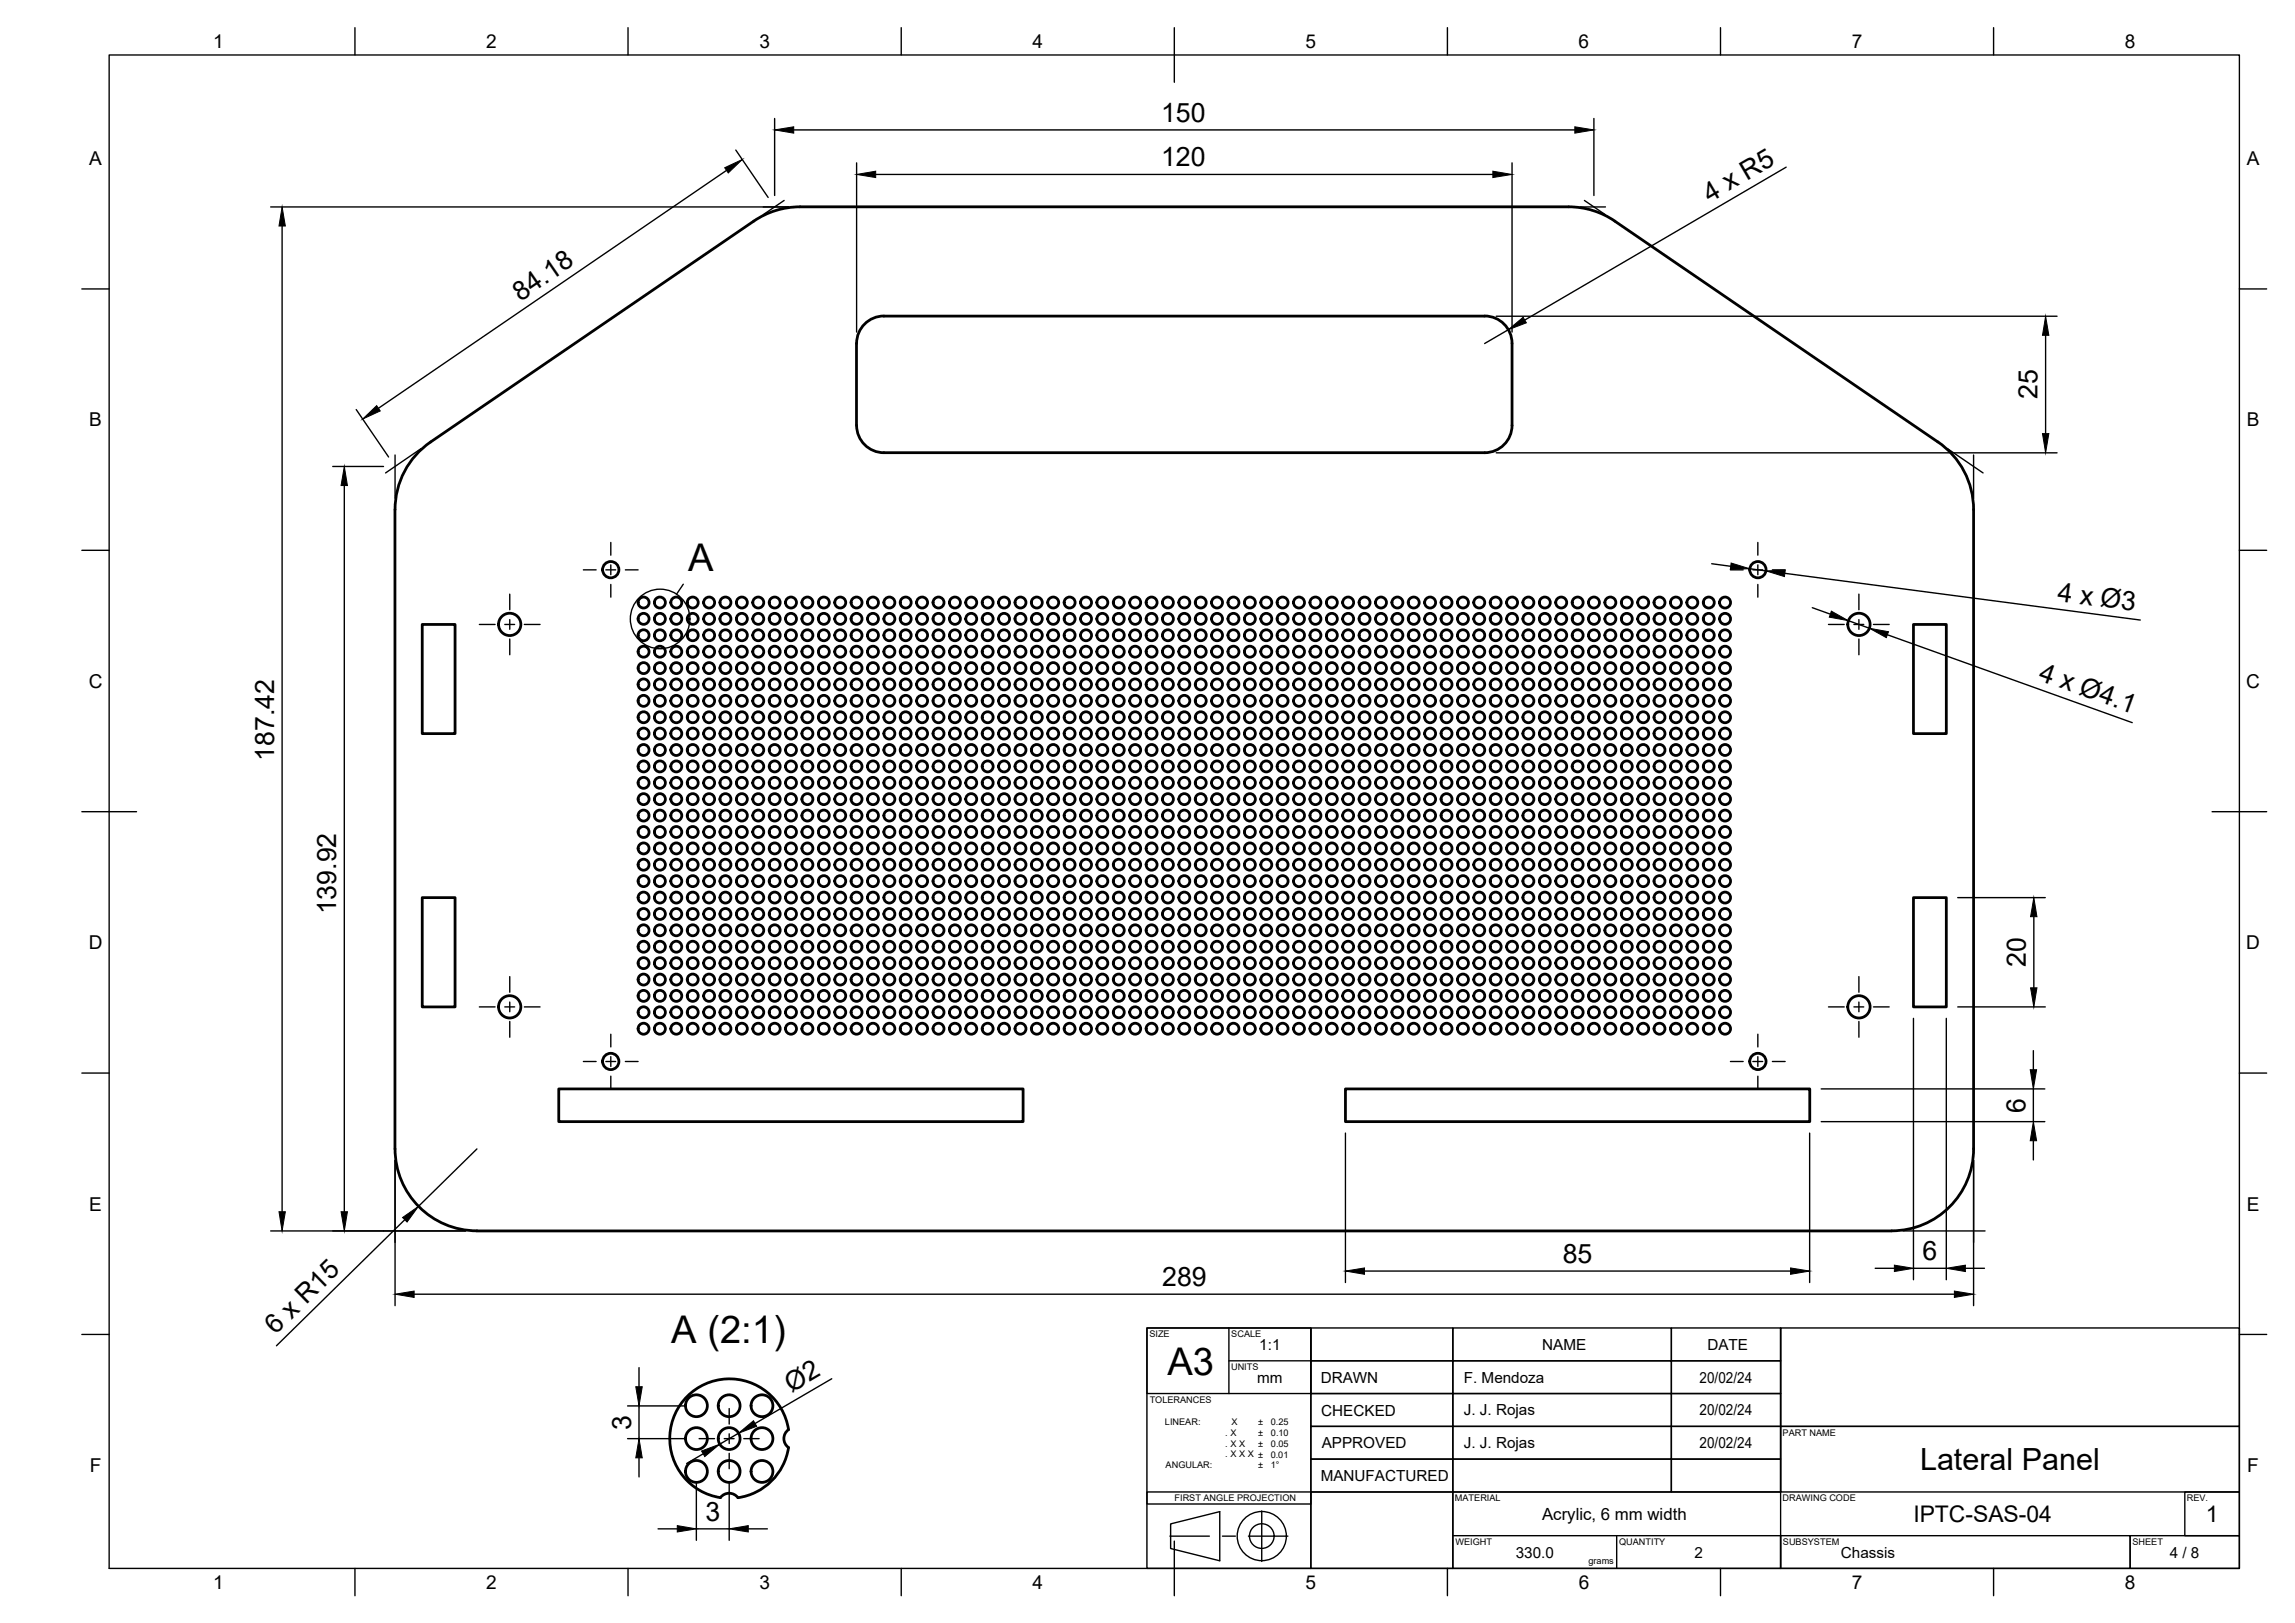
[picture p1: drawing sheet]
<svg xmlns="http://www.w3.org/2000/svg" width="420mm" height="297mm" viewBox="0 0 420 297" stroke-linecap="round" stroke-linejoin="round" font-family="sans-serif">
<defs><g id="words">
<g font-size="7">
<text x="126" y="104.6">A</text>
<text x="122.9" y="245.9">A (2:1)</text>
<text x="213.7" y="251.7">A3</text>
</g>
<text font-size="5.6" x="351.5" y="269.1">Lateral Panel</text>
<g font-size="4.9">
<text x="212.6" y="22.3">150</text>
<text x="212.6" y="30.5">120</text>
<text x="313" y="37.1" transform="rotate(-30 313 37.1)">4 x R5</text>
<text x="95.3" y="55.2" transform="rotate(-34 95.3 55.2)">84.18</text>
<text x="373" y="73.1" transform="rotate(-90 373 73.1)">25</text>
<text x="376.6" y="109.9" transform="rotate(8 376.6 109.9)">4 x Ø3</text>
<text x="373" y="124.4" transform="rotate(20 373 124.4)">4 x Ø4.1</text>
<text x="50.2" y="139.2" transform="rotate(-90 50.2 139.2)">187.42</text>
<text x="61.6" y="167.4" transform="rotate(-90 61.6 167.4)">139.92</text>
<text x="370.9" y="177" transform="rotate(-90 370.9 177)">20</text>
<text x="370.8" y="203.6" transform="rotate(-90 370.8 203.6)">6</text>
<text x="286.1" y="231.2">85</text>
<text x="352" y="230.7">6</text>
<text x="212.8" y="235.4">289</text>
<text x="50.4" y="244.4" transform="rotate(-44 50.4 244.4)">6 x R15</text>
<text x="144.9" y="254.9" transform="rotate(-30 144.9 254.9)">Ø2</text>
<text x="115.5" y="261.6" transform="rotate(-90 115.5 261.6)">3</text>
<text x="129.1" y="278.3">3</text>
</g>
<g font-size="4.2">
<text x="350.3" y="278.6">IPTC-SAS-04</text>
<text x="403.8" y="278.6">1</text>
</g>
<g font-size="3.5">
<text x="39" y="8.8">1</text>
<text x="89" y="8.8">2</text>
<text x="139" y="8.8">3</text>
<text x="189" y="8.8">4</text>
<text x="239" y="8.8">5</text>
<text x="289" y="8.8">6</text>
<text x="339" y="8.8">7</text>
<text x="389" y="8.8">8</text>
<text x="16.3" y="30.2">A</text>
<text x="411.3" y="30.2">A</text>
<text x="16.3" y="78">B</text>
<text x="411.3" y="78">B</text>
<text x="16.3" y="125.9">C</text>
<text x="411.2" y="125.9">C</text>
<text x="16.3" y="173.7">D</text>
<text x="411.2" y="173.7">D</text>
<text x="16.3" y="221.6">E</text>
<text x="411.3" y="221.5">E</text>
<text x="16.4" y="269.4">F</text>
<text x="411.4" y="269.4">F</text>
<text x="39" y="290.8">1</text>
<text x="89" y="290.8">2</text>
<text x="139" y="290.8">3</text>
<text x="189" y="290.8">4</text>
<text x="239" y="290.8">5</text>
<text x="289" y="290.8">6</text>
<text x="339" y="290.8">7</text>
<text x="389" y="290.8">8</text>
</g>
<text font-size="3.1" x="282.3" y="278.2">Acrylic, 6 mm width</text>
<g font-size="2.8">
<text x="230.5" y="247">1:1</text>
<text x="282.3" y="247">NAME</text>
<text x="312.6" y="247">DATE</text>
<text x="230.2" y="253.1">mm</text>
<text x="241.8" y="253.1">DRAWN</text>
<text x="268" y="253.1">F. Mendoza</text>
<text x="311.1" y="253.1">20/02/24</text>
<text x="241.9" y="259.1">CHECKED</text>
<text x="268" y="259">J. J. Rojas</text>
<text x="311.1" y="259">20/02/24</text>
<text x="242" y="265.1">APPROVED</text>
<text x="268" y="265.1">J. J. Rojas</text>
<text x="311.1" y="265.1">20/02/24</text>
<text x="241.8" y="271.1">MANUFACTURED</text>
<text x="277.5" y="285.1">330.0</text>
<text x="310.2" y="285.1">2</text>
<text x="337" y="285.1">Chassis</text>
<text x="397.2" y="285.1">4 / 8</text>
</g>
<g font-size="1.7">
<text x="210.4" y="244.8">SIZE</text>
<text x="225.4" y="244.8">SCALE</text>
<text x="225.4" y="250.8">UNITS</text>
<text x="210.5" y="256.8">TOLERANCES</text>
<text x="213.3" y="260.7">LINEAR:</text>
<text x="224.3" y="262.7">. X</text>
<text x="225.5" y="260.7">X</text>
<text x="230.3" y="260.7">±</text>
<text x="230.4" y="262.7">±</text>
<text x="232.6" y="260.7">0.25</text>
<text x="232.7" y="262.7">0.10</text>
<text x="326.3" y="262.7">PART NAME</text>
<text x="213.4" y="268.7">ANGULAR:</text>
<text x="224.3" y="264.7">. X X</text>
<text x="224.3" y="266.7">. X X X ±</text>
<text x="230.3" y="268.7">±</text>
<text x="230.4" y="264.8">±</text>
<text x="232.6" y="266.7">0.01</text>
<text x="232.6" y="268.7">1°</text>
<text x="232.7" y="264.8">0.05</text>
<text x="215" y="274.8">FIRST ANGLE PROJECTION</text>
<text x="266.4" y="274.8">MATERIAL</text>
<text x="326.3" y="274.8">DRAWING CODE</text>
<text x="400.3" y="274.8">REV.</text>
<text x="266.5" y="282.8">WEIGHT</text>
<text x="290.8" y="286.2">grams</text>
<text x="296.4" y="282.8">QUANTITY</text>
<text x="326.4" y="282.8">SUBSYSTEM</text>
<text x="390.4" y="282.8">SHEET</text>
</g>
</g></defs>
<g fill="none" stroke="#000" stroke-width=".51">
<path d="M287.2 37.9h-140.7a15 15 0 0 0-8.5 2.6l-59.2 40.4a15 15 0 0 0-6.5 12.4v117a15 15 0 0 0 15 15h259M287.2 37.9a15 15 0 0 1 8.4 2.6l59.2 40.4M158.6 59a4.8 4.8 0 0 1 3.2-1.1l110-.1a5 5 0 0 1 5 5v15a5 5 0 0 1-5 5.1h-110a5 5 0 0 1-5-5v-15.1a5 5 0 0 1 1.8-3.8zM354.8 80.9a15 15 0 0 1 6.5 12.4v117a15 15 0 0 1-15 15M77.3 114.3h6v20h-6zM350.3 114.3h6v20h-6zM77.3 164.3h6v20h-6zM350.3 164.3h6v20h-6zM102.3 199.3h85v6h-85zM246.3 199.3h85v6h-85zM131.9 274.1a2 2 0 0 1 3.2 0 10.9 10.9 0 0 0 9.3-9.2 2.01 2.01 0 0 1 0-3.2 10.9 10.9 0 0 0-11.4-9.3 10.9 10.9 0 0 0-10.4 10.3 10.9 10.9 0 0 0 9.3 11.4"/>
<circle cx="93.3" cy="114.3" r="2.04"/>
<circle cx="111.8" cy="104.3" r="1.49"/>
<circle cx="117.8" cy="119.3" r="1.01"/>
<circle cx="117.8" cy="113.3" r="1.01"/>
<circle cx="117.8" cy="116.3" r="1.01"/>
<circle cx="117.8" cy="110.3" r="1.01"/>
<circle cx="120.8" cy="110.3" r="1.01"/>
<circle cx="120.8" cy="119.3" r="1.01"/>
<circle cx="120.8" cy="116.3" r="1.01"/>
<circle cx="120.8" cy="113.3" r="1.01"/>
<circle cx="123.8" cy="116.3" r="1.01"/>
<circle cx="123.8" cy="113.3" r="1.01"/>
<circle cx="123.8" cy="110.3" r="1.01"/>
<circle cx="123.8" cy="119.3" r="1.01"/>
<circle cx="126.8" cy="116.3" r="1.01"/>
<circle cx="126.8" cy="110.3" r="1.01"/>
<circle cx="126.8" cy="119.3" r="1.01"/>
<circle cx="126.8" cy="113.3" r="1.01"/>
<circle cx="129.8" cy="119.3" r="1.01"/>
<circle cx="129.8" cy="113.3" r="1.01"/>
<circle cx="129.8" cy="116.3" r="1.01"/>
<circle cx="129.8" cy="110.3" r="1.01"/>
<circle cx="132.8" cy="116.3" r="1.01"/>
<circle cx="132.8" cy="119.3" r="1.01"/>
<circle cx="132.8" cy="110.3" r="1.01"/>
<circle cx="132.8" cy="113.3" r="1.01"/>
<circle cx="135.8" cy="113.3" r="1.01"/>
<circle cx="135.8" cy="116.3" r="1.01"/>
<circle cx="135.8" cy="119.3" r="1.01"/>
<circle cx="135.8" cy="110.3" r="1.01"/>
<circle cx="138.8" cy="116.3" r="1.01"/>
<circle cx="138.8" cy="113.3" r="1.01"/>
<circle cx="138.8" cy="110.3" r="1.01"/>
<circle cx="138.8" cy="119.3" r="1.01"/>
<circle cx="141.8" cy="116.3" r="1.01"/>
<circle cx="141.8" cy="110.3" r="1.01"/>
<circle cx="141.8" cy="113.3" r="1.01"/>
<circle cx="141.8" cy="119.3" r="1.01"/>
<circle cx="144.8" cy="119.3" r="1.01"/>
<circle cx="144.8" cy="116.3" r="1.01"/>
<circle cx="144.8" cy="113.3" r="1.01"/>
<circle cx="144.8" cy="110.3" r="1.01"/>
<circle cx="147.8" cy="110.3" r="1.01"/>
<circle cx="147.8" cy="116.3" r="1.01"/>
<circle cx="147.8" cy="113.3" r="1.01"/>
<circle cx="147.8" cy="119.3" r="1.01"/>
<circle cx="150.8" cy="119.3" r="1.01"/>
<circle cx="150.8" cy="110.3" r="1.01"/>
<circle cx="150.8" cy="116.3" r="1.01"/>
<circle cx="150.8" cy="113.3" r="1.01"/>
<circle cx="153.8" cy="119.3" r="1.01"/>
<circle cx="153.8" cy="113.3" r="1.01"/>
<circle cx="153.8" cy="116.3" r="1.01"/>
<circle cx="153.8" cy="110.3" r="1.01"/>
<circle cx="156.8" cy="113.3" r="1.01"/>
<circle cx="156.8" cy="116.3" r="1.01"/>
<circle cx="156.8" cy="119.3" r="1.01"/>
<circle cx="156.8" cy="110.3" r="1.01"/>
<circle cx="159.8" cy="113.3" r="1.01"/>
<circle cx="159.8" cy="110.3" r="1.01"/>
<circle cx="159.8" cy="119.3" r="1.01"/>
<circle cx="159.8" cy="116.3" r="1.01"/>
<circle cx="162.8" cy="110.3" r="1.01"/>
<circle cx="162.8" cy="113.3" r="1.01"/>
<circle cx="162.8" cy="119.3" r="1.01"/>
<circle cx="162.8" cy="116.3" r="1.01"/>
<circle cx="165.8" cy="119.3" r="1.01"/>
<circle cx="165.8" cy="113.3" r="1.01"/>
<circle cx="165.8" cy="116.3" r="1.01"/>
<circle cx="165.8" cy="110.3" r="1.01"/>
<circle cx="168.8" cy="113.3" r="1.01"/>
<circle cx="168.8" cy="116.3" r="1.01"/>
<circle cx="168.8" cy="110.3" r="1.01"/>
<circle cx="168.8" cy="119.3" r="1.01"/>
<circle cx="171.8" cy="113.3" r="1.01"/>
<circle cx="171.8" cy="119.3" r="1.01"/>
<circle cx="171.8" cy="110.3" r="1.01"/>
<circle cx="171.8" cy="116.3" r="1.01"/>
<circle cx="174.8" cy="116.3" r="1.01"/>
<circle cx="174.8" cy="119.3" r="1.01"/>
<circle cx="174.8" cy="110.3" r="1.01"/>
<circle cx="174.8" cy="113.3" r="1.01"/>
<circle cx="177.8" cy="113.3" r="1.01"/>
<circle cx="177.8" cy="119.3" r="1.01"/>
<circle cx="177.8" cy="116.3" r="1.01"/>
<circle cx="177.8" cy="110.3" r="1.01"/>
<circle cx="180.8" cy="110.3" r="1.01"/>
<circle cx="180.8" cy="119.3" r="1.01"/>
<circle cx="180.8" cy="113.3" r="1.01"/>
<circle cx="180.8" cy="116.3" r="1.01"/>
<circle cx="183.8" cy="119.3" r="1.01"/>
<circle cx="183.8" cy="113.3" r="1.01"/>
<circle cx="183.8" cy="116.3" r="1.01"/>
<circle cx="183.8" cy="110.3" r="1.01"/>
<circle cx="186.8" cy="113.3" r="1.01"/>
<circle cx="186.8" cy="116.3" r="1.01"/>
<circle cx="186.8" cy="119.3" r="1.01"/>
<circle cx="186.8" cy="110.3" r="1.01"/>
<circle cx="189.8" cy="113.3" r="1.01"/>
<circle cx="189.8" cy="110.3" r="1.01"/>
<circle cx="189.8" cy="116.3" r="1.01"/>
<circle cx="189.8" cy="119.3" r="1.01"/>
<circle cx="192.8" cy="113.3" r="1.01"/>
<circle cx="192.8" cy="110.3" r="1.01"/>
<circle cx="192.8" cy="116.3" r="1.01"/>
<circle cx="192.8" cy="119.3" r="1.01"/>
<circle cx="195.8" cy="113.3" r="1.01"/>
<circle cx="195.8" cy="119.3" r="1.01"/>
<circle cx="195.8" cy="116.3" r="1.01"/>
<circle cx="195.8" cy="110.3" r="1.01"/>
<circle cx="198.8" cy="119.3" r="1.01"/>
<circle cx="198.8" cy="116.3" r="1.01"/>
<circle cx="198.8" cy="110.3" r="1.01"/>
<circle cx="198.8" cy="113.3" r="1.01"/>
<circle cx="201.8" cy="113.3" r="1.01"/>
<circle cx="201.8" cy="110.3" r="1.01"/>
<circle cx="201.8" cy="116.3" r="1.01"/>
<circle cx="201.8" cy="119.3" r="1.01"/>
<circle cx="204.8" cy="119.3" r="1.01"/>
<circle cx="204.8" cy="116.3" r="1.01"/>
<circle cx="204.8" cy="113.3" r="1.01"/>
<circle cx="204.8" cy="110.3" r="1.01"/>
<circle cx="207.8" cy="116.3" r="1.01"/>
<circle cx="207.8" cy="119.3" r="1.01"/>
<circle cx="207.8" cy="110.3" r="1.01"/>
<circle cx="207.8" cy="113.3" r="1.01"/>
<circle cx="210.8" cy="116.3" r="1.01"/>
<circle cx="210.8" cy="110.3" r="1.01"/>
<circle cx="210.8" cy="119.3" r="1.01"/>
<circle cx="210.8" cy="113.3" r="1.01"/>
<circle cx="213.8" cy="119.3" r="1.01"/>
<circle cx="213.8" cy="113.3" r="1.01"/>
<circle cx="213.8" cy="116.3" r="1.01"/>
<circle cx="213.8" cy="110.3" r="1.01"/>
<circle cx="216.8" cy="119.3" r="1.01"/>
<circle cx="216.8" cy="116.3" r="1.01"/>
<circle cx="216.8" cy="113.3" r="1.01"/>
<circle cx="216.8" cy="110.3" r="1.01"/>
<circle cx="219.8" cy="110.3" r="1.01"/>
<circle cx="219.8" cy="119.3" r="1.01"/>
<circle cx="219.8" cy="113.3" r="1.01"/>
<circle cx="219.8" cy="116.3" r="1.01"/>
<circle cx="222.8" cy="119.3" r="1.01"/>
<circle cx="222.8" cy="113.3" r="1.01"/>
<circle cx="222.8" cy="116.3" r="1.01"/>
<circle cx="222.8" cy="110.3" r="1.01"/>
<circle cx="225.8" cy="110.3" r="1.01"/>
<circle cx="225.8" cy="113.3" r="1.01"/>
<circle cx="225.8" cy="116.3" r="1.01"/>
<circle cx="225.8" cy="119.3" r="1.01"/>
<circle cx="228.8" cy="113.3" r="1.01"/>
<circle cx="228.8" cy="119.3" r="1.01"/>
<circle cx="228.8" cy="116.3" r="1.01"/>
<circle cx="228.8" cy="110.3" r="1.01"/>
<circle cx="231.8" cy="119.3" r="1.01"/>
<circle cx="231.8" cy="116.3" r="1.01"/>
<circle cx="231.8" cy="113.3" r="1.01"/>
<circle cx="231.8" cy="110.3" r="1.01"/>
<circle cx="234.8" cy="116.3" r="1.01"/>
<circle cx="234.8" cy="119.3" r="1.01"/>
<circle cx="234.8" cy="110.3" r="1.01"/>
<circle cx="234.8" cy="113.3" r="1.01"/>
<circle cx="237.8" cy="110.3" r="1.01"/>
<circle cx="237.8" cy="119.3" r="1.01"/>
<circle cx="237.8" cy="113.3" r="1.01"/>
<circle cx="237.8" cy="116.3" r="1.01"/>
<circle cx="240.8" cy="119.3" r="1.01"/>
<circle cx="240.8" cy="110.3" r="1.01"/>
<circle cx="240.8" cy="113.3" r="1.01"/>
<circle cx="240.8" cy="116.3" r="1.01"/>
<circle cx="243.8" cy="116.3" r="1.01"/>
<circle cx="243.8" cy="113.3" r="1.01"/>
<circle cx="243.8" cy="119.3" r="1.01"/>
<circle cx="243.8" cy="110.3" r="1.01"/>
<circle cx="246.8" cy="119.3" r="1.01"/>
<circle cx="246.8" cy="116.3" r="1.01"/>
<circle cx="246.8" cy="110.3" r="1.01"/>
<circle cx="246.8" cy="113.3" r="1.01"/>
<circle cx="249.8" cy="119.3" r="1.01"/>
<circle cx="249.8" cy="116.3" r="1.01"/>
<circle cx="249.8" cy="110.3" r="1.01"/>
<circle cx="249.8" cy="113.3" r="1.01"/>
<circle cx="252.8" cy="113.3" r="1.01"/>
<circle cx="252.8" cy="119.3" r="1.01"/>
<circle cx="252.8" cy="116.3" r="1.01"/>
<circle cx="252.8" cy="110.3" r="1.01"/>
<circle cx="255.8" cy="119.3" r="1.01"/>
<circle cx="255.8" cy="116.3" r="1.01"/>
<circle cx="255.8" cy="113.3" r="1.01"/>
<circle cx="255.8" cy="110.3" r="1.01"/>
<circle cx="258.8" cy="116.3" r="1.01"/>
<circle cx="258.8" cy="110.3" r="1.01"/>
<circle cx="258.8" cy="119.3" r="1.01"/>
<circle cx="258.8" cy="113.3" r="1.01"/>
<circle cx="261.8" cy="110.3" r="1.01"/>
<circle cx="261.8" cy="113.3" r="1.01"/>
<circle cx="261.8" cy="119.3" r="1.01"/>
<circle cx="261.8" cy="116.3" r="1.01"/>
<circle cx="264.8" cy="119.3" r="1.01"/>
<circle cx="264.8" cy="113.3" r="1.01"/>
<circle cx="264.8" cy="110.3" r="1.01"/>
<circle cx="264.8" cy="116.3" r="1.01"/>
<circle cx="267.8" cy="119.3" r="1.01"/>
<circle cx="267.8" cy="113.3" r="1.01"/>
<circle cx="267.8" cy="116.3" r="1.01"/>
<circle cx="267.8" cy="110.3" r="1.01"/>
<circle cx="270.8" cy="116.3" r="1.01"/>
<circle cx="270.8" cy="110.3" r="1.01"/>
<circle cx="270.8" cy="119.3" r="1.01"/>
<circle cx="270.8" cy="113.3" r="1.01"/>
<circle cx="273.8" cy="119.3" r="1.01"/>
<circle cx="273.8" cy="116.3" r="1.01"/>
<circle cx="273.8" cy="110.3" r="1.01"/>
<circle cx="273.8" cy="113.3" r="1.01"/>
<circle cx="276.8" cy="119.3" r="1.01"/>
<circle cx="276.8" cy="113.3" r="1.01"/>
<circle cx="276.8" cy="116.3" r="1.01"/>
<circle cx="276.8" cy="110.3" r="1.01"/>
<circle cx="279.8" cy="110.3" r="1.01"/>
<circle cx="279.8" cy="116.3" r="1.01"/>
<circle cx="279.8" cy="119.3" r="1.01"/>
<circle cx="279.8" cy="113.3" r="1.01"/>
<circle cx="282.8" cy="119.3" r="1.01"/>
<circle cx="282.8" cy="113.3" r="1.01"/>
<circle cx="282.8" cy="110.3" r="1.01"/>
<circle cx="282.8" cy="116.3" r="1.01"/>
<circle cx="285.8" cy="110.3" r="1.01"/>
<circle cx="285.8" cy="116.3" r="1.01"/>
<circle cx="285.8" cy="119.3" r="1.01"/>
<circle cx="285.8" cy="113.3" r="1.01"/>
<circle cx="288.8" cy="119.3" r="1.01"/>
<circle cx="288.8" cy="110.3" r="1.01"/>
<circle cx="288.8" cy="113.3" r="1.01"/>
<circle cx="288.8" cy="116.3" r="1.01"/>
<circle cx="291.8" cy="119.3" r="1.01"/>
<circle cx="291.8" cy="110.3" r="1.01"/>
<circle cx="291.8" cy="113.3" r="1.01"/>
<circle cx="291.8" cy="116.3" r="1.01"/>
<circle cx="294.8" cy="119.3" r="1.01"/>
<circle cx="294.8" cy="116.3" r="1.01"/>
<circle cx="294.8" cy="110.3" r="1.01"/>
<circle cx="294.8" cy="113.3" r="1.01"/>
<circle cx="297.8" cy="119.3" r="1.01"/>
<circle cx="297.8" cy="113.3" r="1.01"/>
<circle cx="297.8" cy="110.3" r="1.01"/>
<circle cx="297.8" cy="116.3" r="1.01"/>
<circle cx="300.8" cy="113.3" r="1.01"/>
<circle cx="300.8" cy="119.3" r="1.01"/>
<circle cx="300.8" cy="116.3" r="1.01"/>
<circle cx="300.8" cy="110.3" r="1.01"/>
<circle cx="303.8" cy="119.3" r="1.01"/>
<circle cx="303.8" cy="110.3" r="1.01"/>
<circle cx="303.8" cy="116.3" r="1.01"/>
<circle cx="303.8" cy="113.3" r="1.01"/>
<circle cx="306.8" cy="116.3" r="1.01"/>
<circle cx="306.8" cy="113.3" r="1.01"/>
<circle cx="306.8" cy="110.3" r="1.01"/>
<circle cx="306.8" cy="119.3" r="1.01"/>
<circle cx="309.8" cy="119.3" r="1.01"/>
<circle cx="309.8" cy="113.3" r="1.01"/>
<circle cx="309.8" cy="116.3" r="1.01"/>
<circle cx="309.8" cy="110.3" r="1.01"/>
<circle cx="312.8" cy="110.3" r="1.01"/>
<circle cx="312.8" cy="113.3" r="1.01"/>
<circle cx="312.8" cy="116.3" r="1.01"/>
<circle cx="312.8" cy="119.3" r="1.01"/>
<circle cx="315.8" cy="119.3" r="1.01"/>
<circle cx="315.8" cy="113.3" r="1.01"/>
<circle cx="315.8" cy="116.3" r="1.01"/>
<circle cx="315.8" cy="110.3" r="1.01"/>
<circle cx="321.8" cy="104.3" r="1.49"/>
<circle cx="340.3" cy="114.3" r="2.04"/>
<circle cx="117.8" cy="134.3" r="1.01"/>
<circle cx="117.8" cy="125.3" r="1.01"/>
<circle cx="117.8" cy="137.3" r="1.01"/>
<circle cx="117.8" cy="122.3" r="1.01"/>
<circle cx="117.8" cy="131.3" r="1.01"/>
<circle cx="117.8" cy="128.3" r="1.01"/>
<circle cx="120.8" cy="122.3" r="1.01"/>
<circle cx="120.8" cy="134.3" r="1.01"/>
<circle cx="120.8" cy="131.3" r="1.01"/>
<circle cx="120.8" cy="125.3" r="1.01"/>
<circle cx="120.8" cy="137.3" r="1.01"/>
<circle cx="120.8" cy="128.3" r="1.01"/>
<circle cx="123.8" cy="125.3" r="1.01"/>
<circle cx="123.8" cy="137.3" r="1.01"/>
<circle cx="123.8" cy="128.3" r="1.01"/>
<circle cx="123.8" cy="122.3" r="1.01"/>
<circle cx="123.8" cy="134.3" r="1.01"/>
<circle cx="123.8" cy="131.3" r="1.01"/>
<circle cx="126.8" cy="137.3" r="1.01"/>
<circle cx="126.8" cy="125.3" r="1.01"/>
<circle cx="126.8" cy="122.3" r="1.01"/>
<circle cx="126.8" cy="128.3" r="1.01"/>
<circle cx="126.8" cy="131.3" r="1.01"/>
<circle cx="126.8" cy="134.3" r="1.01"/>
<circle cx="129.8" cy="131.3" r="1.01"/>
<circle cx="129.8" cy="128.3" r="1.01"/>
<circle cx="129.8" cy="137.3" r="1.01"/>
<circle cx="129.8" cy="134.3" r="1.01"/>
<circle cx="129.8" cy="125.3" r="1.01"/>
<circle cx="129.8" cy="122.3" r="1.01"/>
<circle cx="132.8" cy="131.3" r="1.01"/>
<circle cx="132.8" cy="137.3" r="1.01"/>
<circle cx="132.8" cy="122.3" r="1.01"/>
<circle cx="132.8" cy="128.3" r="1.01"/>
<circle cx="132.8" cy="125.3" r="1.01"/>
<circle cx="132.8" cy="134.3" r="1.01"/>
<circle cx="135.8" cy="137.3" r="1.01"/>
<circle cx="135.8" cy="134.3" r="1.01"/>
<circle cx="135.8" cy="128.3" r="1.01"/>
<circle cx="135.8" cy="125.3" r="1.01"/>
<circle cx="135.8" cy="131.3" r="1.01"/>
<circle cx="135.8" cy="122.3" r="1.01"/>
<circle cx="138.8" cy="131.3" r="1.01"/>
<circle cx="138.8" cy="122.3" r="1.01"/>
<circle cx="138.8" cy="125.3" r="1.01"/>
<circle cx="138.8" cy="134.3" r="1.01"/>
<circle cx="138.8" cy="128.3" r="1.01"/>
<circle cx="138.8" cy="137.3" r="1.01"/>
<circle cx="141.8" cy="125.3" r="1.01"/>
<circle cx="141.8" cy="137.3" r="1.01"/>
<circle cx="141.8" cy="122.3" r="1.01"/>
<circle cx="141.8" cy="131.3" r="1.01"/>
<circle cx="141.8" cy="128.3" r="1.01"/>
<circle cx="141.8" cy="134.3" r="1.01"/>
<circle cx="144.8" cy="137.3" r="1.01"/>
<circle cx="144.8" cy="122.3" r="1.01"/>
<circle cx="144.8" cy="134.3" r="1.01"/>
<circle cx="144.8" cy="131.3" r="1.01"/>
<circle cx="144.8" cy="125.3" r="1.01"/>
<circle cx="144.8" cy="128.3" r="1.01"/>
<circle cx="147.8" cy="131.3" r="1.01"/>
<circle cx="147.8" cy="125.3" r="1.01"/>
<circle cx="147.8" cy="137.3" r="1.01"/>
<circle cx="147.8" cy="122.3" r="1.01"/>
<circle cx="147.8" cy="128.3" r="1.01"/>
<circle cx="147.8" cy="134.3" r="1.01"/>
<circle cx="150.8" cy="125.3" r="1.01"/>
<circle cx="150.8" cy="122.3" r="1.01"/>
<circle cx="150.8" cy="128.3" r="1.01"/>
<circle cx="150.8" cy="131.3" r="1.01"/>
<circle cx="150.8" cy="134.3" r="1.01"/>
<circle cx="150.8" cy="137.3" r="1.01"/>
<circle cx="153.8" cy="131.3" r="1.01"/>
<circle cx="153.8" cy="134.3" r="1.01"/>
<circle cx="153.8" cy="137.3" r="1.01"/>
<circle cx="153.8" cy="128.3" r="1.01"/>
<circle cx="153.8" cy="122.3" r="1.01"/>
<circle cx="153.8" cy="125.3" r="1.01"/>
<circle cx="156.8" cy="137.3" r="1.01"/>
<circle cx="156.8" cy="134.3" r="1.01"/>
<circle cx="156.8" cy="122.3" r="1.01"/>
<circle cx="156.8" cy="125.3" r="1.01"/>
<circle cx="156.8" cy="128.3" r="1.01"/>
<circle cx="156.8" cy="131.3" r="1.01"/>
<circle cx="159.8" cy="122.3" r="1.01"/>
<circle cx="159.8" cy="128.3" r="1.01"/>
<circle cx="159.8" cy="131.3" r="1.01"/>
<circle cx="159.8" cy="125.3" r="1.01"/>
<circle cx="159.8" cy="137.3" r="1.01"/>
<circle cx="159.8" cy="134.3" r="1.01"/>
<circle cx="162.8" cy="128.3" r="1.01"/>
<circle cx="162.8" cy="125.3" r="1.01"/>
<circle cx="162.8" cy="134.3" r="1.01"/>
<circle cx="162.8" cy="131.3" r="1.01"/>
<circle cx="162.8" cy="122.3" r="1.01"/>
<circle cx="162.8" cy="137.3" r="1.01"/>
<circle cx="165.8" cy="137.3" r="1.01"/>
<circle cx="165.8" cy="128.3" r="1.01"/>
<circle cx="165.8" cy="134.3" r="1.01"/>
<circle cx="165.8" cy="122.3" r="1.01"/>
<circle cx="165.8" cy="131.3" r="1.01"/>
<circle cx="165.8" cy="125.3" r="1.01"/>
<circle cx="168.8" cy="137.3" r="1.01"/>
<circle cx="168.8" cy="128.3" r="1.01"/>
<circle cx="168.8" cy="134.3" r="1.01"/>
<circle cx="168.8" cy="131.3" r="1.01"/>
<circle cx="168.8" cy="125.3" r="1.01"/>
<circle cx="168.8" cy="122.3" r="1.01"/>
<circle cx="171.8" cy="131.3" r="1.01"/>
<circle cx="171.8" cy="134.3" r="1.01"/>
<circle cx="171.8" cy="137.3" r="1.01"/>
<circle cx="171.8" cy="128.3" r="1.01"/>
<circle cx="171.8" cy="122.3" r="1.01"/>
<circle cx="171.8" cy="125.3" r="1.01"/>
<circle cx="174.8" cy="137.3" r="1.01"/>
<circle cx="174.8" cy="125.3" r="1.01"/>
<circle cx="174.8" cy="122.3" r="1.01"/>
<circle cx="174.8" cy="128.3" r="1.01"/>
<circle cx="174.8" cy="131.3" r="1.01"/>
<circle cx="174.8" cy="134.3" r="1.01"/>
<circle cx="177.8" cy="134.3" r="1.01"/>
<circle cx="177.8" cy="122.3" r="1.01"/>
<circle cx="177.8" cy="125.3" r="1.01"/>
<circle cx="177.8" cy="137.3" r="1.01"/>
<circle cx="177.8" cy="131.3" r="1.01"/>
<circle cx="177.8" cy="128.3" r="1.01"/>
<circle cx="180.8" cy="131.3" r="1.01"/>
<circle cx="180.8" cy="137.3" r="1.01"/>
<circle cx="180.8" cy="125.3" r="1.01"/>
<circle cx="180.8" cy="134.3" r="1.01"/>
<circle cx="180.8" cy="122.3" r="1.01"/>
<circle cx="180.8" cy="128.3" r="1.01"/>
<circle cx="183.8" cy="134.3" r="1.01"/>
<circle cx="183.8" cy="137.3" r="1.01"/>
<circle cx="183.8" cy="131.3" r="1.01"/>
<circle cx="183.8" cy="122.3" r="1.01"/>
<circle cx="183.8" cy="128.3" r="1.01"/>
<circle cx="183.8" cy="125.3" r="1.01"/>
<circle cx="186.8" cy="134.3" r="1.01"/>
<circle cx="186.8" cy="128.3" r="1.01"/>
<circle cx="186.8" cy="137.3" r="1.01"/>
<circle cx="186.8" cy="122.3" r="1.01"/>
<circle cx="186.8" cy="125.3" r="1.01"/>
<circle cx="186.8" cy="131.3" r="1.01"/>
<circle cx="189.8" cy="122.3" r="1.01"/>
<circle cx="189.8" cy="131.3" r="1.01"/>
<circle cx="189.8" cy="128.3" r="1.01"/>
<circle cx="189.8" cy="137.3" r="1.01"/>
<circle cx="189.8" cy="125.3" r="1.01"/>
<circle cx="189.8" cy="134.3" r="1.01"/>
<circle cx="192.8" cy="131.3" r="1.01"/>
<circle cx="192.8" cy="125.3" r="1.01"/>
<circle cx="192.8" cy="128.3" r="1.01"/>
<circle cx="192.8" cy="137.3" r="1.01"/>
<circle cx="192.8" cy="122.3" r="1.01"/>
<circle cx="192.8" cy="134.3" r="1.01"/>
<circle cx="195.8" cy="134.3" r="1.01"/>
<circle cx="195.8" cy="131.3" r="1.01"/>
<circle cx="195.8" cy="137.3" r="1.01"/>
<circle cx="195.8" cy="128.3" r="1.01"/>
<circle cx="195.8" cy="125.3" r="1.01"/>
<circle cx="195.8" cy="122.3" r="1.01"/>
<circle cx="198.8" cy="122.3" r="1.01"/>
<circle cx="198.8" cy="125.3" r="1.01"/>
<circle cx="198.8" cy="134.3" r="1.01"/>
<circle cx="198.8" cy="128.3" r="1.01"/>
<circle cx="198.8" cy="137.3" r="1.01"/>
<circle cx="198.8" cy="131.3" r="1.01"/>
<circle cx="201.8" cy="131.3" r="1.01"/>
<circle cx="201.8" cy="128.3" r="1.01"/>
<circle cx="201.8" cy="137.3" r="1.01"/>
<circle cx="201.8" cy="134.3" r="1.01"/>
<circle cx="201.8" cy="122.3" r="1.01"/>
<circle cx="201.8" cy="125.3" r="1.01"/>
<circle cx="204.8" cy="134.3" r="1.01"/>
<circle cx="204.8" cy="137.3" r="1.01"/>
<circle cx="204.8" cy="125.3" r="1.01"/>
<circle cx="204.8" cy="122.3" r="1.01"/>
<circle cx="204.8" cy="128.3" r="1.01"/>
<circle cx="204.8" cy="131.3" r="1.01"/>
<circle cx="207.8" cy="137.3" r="1.01"/>
<circle cx="207.8" cy="128.3" r="1.01"/>
<circle cx="207.8" cy="125.3" r="1.01"/>
<circle cx="207.8" cy="134.3" r="1.01"/>
<circle cx="207.8" cy="122.3" r="1.01"/>
<circle cx="207.8" cy="131.3" r="1.01"/>
<circle cx="210.8" cy="122.3" r="1.01"/>
<circle cx="210.8" cy="137.3" r="1.01"/>
<circle cx="210.8" cy="125.3" r="1.01"/>
<circle cx="210.8" cy="128.3" r="1.01"/>
<circle cx="210.8" cy="131.3" r="1.01"/>
<circle cx="210.8" cy="134.3" r="1.01"/>
<circle cx="213.8" cy="125.3" r="1.01"/>
<circle cx="213.8" cy="122.3" r="1.01"/>
<circle cx="213.8" cy="134.3" r="1.01"/>
<circle cx="213.8" cy="128.3" r="1.01"/>
<circle cx="213.8" cy="137.3" r="1.01"/>
<circle cx="213.8" cy="131.3" r="1.01"/>
<circle cx="216.8" cy="122.3" r="1.01"/>
<circle cx="216.8" cy="134.3" r="1.01"/>
<circle cx="216.8" cy="137.3" r="1.01"/>
<circle cx="216.8" cy="125.3" r="1.01"/>
<circle cx="216.8" cy="128.3" r="1.01"/>
<circle cx="216.8" cy="131.3" r="1.01"/>
<circle cx="219.8" cy="122.3" r="1.01"/>
<circle cx="219.8" cy="128.3" r="1.01"/>
<circle cx="219.8" cy="131.3" r="1.01"/>
<circle cx="219.8" cy="125.3" r="1.01"/>
<circle cx="219.8" cy="134.3" r="1.01"/>
<circle cx="219.8" cy="137.3" r="1.01"/>
<circle cx="222.8" cy="122.3" r="1.01"/>
<circle cx="222.8" cy="134.3" r="1.01"/>
<circle cx="222.8" cy="131.3" r="1.01"/>
<circle cx="222.8" cy="128.3" r="1.01"/>
<circle cx="222.8" cy="125.3" r="1.01"/>
<circle cx="222.8" cy="137.3" r="1.01"/>
<circle cx="225.8" cy="137.3" r="1.01"/>
<circle cx="225.8" cy="131.3" r="1.01"/>
<circle cx="225.8" cy="122.3" r="1.01"/>
<circle cx="225.8" cy="134.3" r="1.01"/>
<circle cx="225.8" cy="128.3" r="1.01"/>
<circle cx="225.8" cy="125.3" r="1.01"/>
<circle cx="228.8" cy="125.3" r="1.01"/>
<circle cx="228.8" cy="134.3" r="1.01"/>
<circle cx="228.8" cy="122.3" r="1.01"/>
<circle cx="228.8" cy="131.3" r="1.01"/>
<circle cx="228.8" cy="137.3" r="1.01"/>
<circle cx="228.8" cy="128.3" r="1.01"/>
<circle cx="231.8" cy="125.3" r="1.01"/>
<circle cx="231.8" cy="122.3" r="1.01"/>
<circle cx="231.8" cy="137.3" r="1.01"/>
<circle cx="231.8" cy="134.3" r="1.01"/>
<circle cx="231.8" cy="128.3" r="1.01"/>
<circle cx="231.8" cy="131.3" r="1.01"/>
<circle cx="234.8" cy="125.3" r="1.01"/>
<circle cx="234.8" cy="137.3" r="1.01"/>
<circle cx="234.8" cy="122.3" r="1.01"/>
<circle cx="234.8" cy="131.3" r="1.01"/>
<circle cx="234.8" cy="128.3" r="1.01"/>
<circle cx="234.8" cy="134.3" r="1.01"/>
<circle cx="237.8" cy="137.3" r="1.01"/>
<circle cx="237.8" cy="131.3" r="1.01"/>
<circle cx="237.8" cy="134.3" r="1.01"/>
<circle cx="237.8" cy="128.3" r="1.01"/>
<circle cx="237.8" cy="122.3" r="1.01"/>
<circle cx="237.8" cy="125.3" r="1.01"/>
<circle cx="240.8" cy="131.3" r="1.01"/>
<circle cx="240.8" cy="137.3" r="1.01"/>
<circle cx="240.8" cy="122.3" r="1.01"/>
<circle cx="240.8" cy="128.3" r="1.01"/>
<circle cx="240.8" cy="125.3" r="1.01"/>
<circle cx="240.8" cy="134.3" r="1.01"/>
<circle cx="243.8" cy="122.3" r="1.01"/>
<circle cx="243.8" cy="131.3" r="1.01"/>
<circle cx="243.8" cy="128.3" r="1.01"/>
<circle cx="243.8" cy="125.3" r="1.01"/>
<circle cx="243.8" cy="134.3" r="1.01"/>
<circle cx="243.8" cy="137.3" r="1.01"/>
<circle cx="246.8" cy="122.3" r="1.01"/>
<circle cx="246.8" cy="125.3" r="1.01"/>
<circle cx="246.8" cy="134.3" r="1.01"/>
<circle cx="246.8" cy="137.3" r="1.01"/>
<circle cx="246.8" cy="128.3" r="1.01"/>
<circle cx="246.8" cy="131.3" r="1.01"/>
<circle cx="249.8" cy="122.3" r="1.01"/>
<circle cx="249.8" cy="125.3" r="1.01"/>
<circle cx="249.8" cy="134.3" r="1.01"/>
<circle cx="249.8" cy="137.3" r="1.01"/>
<circle cx="249.8" cy="128.3" r="1.01"/>
<circle cx="249.8" cy="131.3" r="1.01"/>
<circle cx="252.8" cy="137.3" r="1.01"/>
<circle cx="252.8" cy="131.3" r="1.01"/>
<circle cx="252.8" cy="128.3" r="1.01"/>
<circle cx="252.8" cy="125.3" r="1.01"/>
<circle cx="252.8" cy="122.3" r="1.01"/>
<circle cx="252.8" cy="134.3" r="1.01"/>
<circle cx="255.8" cy="137.3" r="1.01"/>
<circle cx="255.8" cy="122.3" r="1.01"/>
<circle cx="255.8" cy="125.3" r="1.01"/>
<circle cx="255.8" cy="128.3" r="1.01"/>
<circle cx="255.8" cy="134.3" r="1.01"/>
<circle cx="255.8" cy="131.3" r="1.01"/>
<circle cx="258.8" cy="125.3" r="1.01"/>
<circle cx="258.8" cy="122.3" r="1.01"/>
<circle cx="258.8" cy="137.3" r="1.01"/>
<circle cx="258.8" cy="128.3" r="1.01"/>
<circle cx="258.8" cy="134.3" r="1.01"/>
<circle cx="258.8" cy="131.3" r="1.01"/>
<circle cx="261.8" cy="128.3" r="1.01"/>
<circle cx="261.8" cy="134.3" r="1.01"/>
<circle cx="261.8" cy="125.3" r="1.01"/>
<circle cx="261.8" cy="131.3" r="1.01"/>
<circle cx="261.8" cy="137.3" r="1.01"/>
<circle cx="261.8" cy="122.3" r="1.01"/>
<circle cx="264.8" cy="134.3" r="1.01"/>
<circle cx="264.8" cy="128.3" r="1.01"/>
<circle cx="264.8" cy="131.3" r="1.01"/>
<circle cx="264.8" cy="122.3" r="1.01"/>
<circle cx="264.8" cy="125.3" r="1.01"/>
<circle cx="264.8" cy="137.3" r="1.01"/>
<circle cx="267.8" cy="131.3" r="1.01"/>
<circle cx="267.8" cy="134.3" r="1.01"/>
<circle cx="267.8" cy="128.3" r="1.01"/>
<circle cx="267.8" cy="137.3" r="1.01"/>
<circle cx="267.8" cy="122.3" r="1.01"/>
<circle cx="267.8" cy="125.3" r="1.01"/>
<circle cx="270.8" cy="125.3" r="1.01"/>
<circle cx="270.8" cy="137.3" r="1.01"/>
<circle cx="270.8" cy="128.3" r="1.01"/>
<circle cx="270.8" cy="134.3" r="1.01"/>
<circle cx="270.8" cy="122.3" r="1.01"/>
<circle cx="270.8" cy="131.3" r="1.01"/>
<circle cx="273.8" cy="128.3" r="1.01"/>
<circle cx="273.8" cy="134.3" r="1.01"/>
<circle cx="273.8" cy="137.3" r="1.01"/>
<circle cx="273.8" cy="125.3" r="1.01"/>
<circle cx="273.8" cy="131.3" r="1.01"/>
<circle cx="273.8" cy="122.3" r="1.01"/>
<circle cx="276.8" cy="134.3" r="1.01"/>
<circle cx="276.8" cy="137.3" r="1.01"/>
<circle cx="276.8" cy="125.3" r="1.01"/>
<circle cx="276.8" cy="122.3" r="1.01"/>
<circle cx="276.8" cy="131.3" r="1.01"/>
<circle cx="276.8" cy="128.3" r="1.01"/>
<circle cx="279.8" cy="125.3" r="1.01"/>
<circle cx="279.8" cy="137.3" r="1.01"/>
<circle cx="279.8" cy="128.3" r="1.01"/>
<circle cx="279.8" cy="122.3" r="1.01"/>
<circle cx="279.8" cy="134.3" r="1.01"/>
<circle cx="279.8" cy="131.3" r="1.01"/>
<circle cx="282.8" cy="122.3" r="1.01"/>
<circle cx="282.8" cy="125.3" r="1.01"/>
<circle cx="282.8" cy="131.3" r="1.01"/>
<circle cx="282.8" cy="134.3" r="1.01"/>
<circle cx="282.8" cy="128.3" r="1.01"/>
<circle cx="282.8" cy="137.3" r="1.01"/>
<circle cx="285.8" cy="125.3" r="1.01"/>
<circle cx="285.8" cy="137.3" r="1.01"/>
<circle cx="285.8" cy="128.3" r="1.01"/>
<circle cx="285.8" cy="131.3" r="1.01"/>
<circle cx="285.8" cy="134.3" r="1.01"/>
<circle cx="285.8" cy="122.3" r="1.01"/>
<circle cx="288.8" cy="131.3" r="1.01"/>
<circle cx="288.8" cy="125.3" r="1.01"/>
<circle cx="288.8" cy="137.3" r="1.01"/>
<circle cx="288.8" cy="134.3" r="1.01"/>
<circle cx="288.8" cy="128.3" r="1.01"/>
<circle cx="288.8" cy="122.3" r="1.01"/>
<circle cx="291.8" cy="137.3" r="1.01"/>
<circle cx="291.8" cy="122.3" r="1.01"/>
<circle cx="291.8" cy="131.3" r="1.01"/>
<circle cx="291.8" cy="134.3" r="1.01"/>
<circle cx="291.8" cy="128.3" r="1.01"/>
<circle cx="291.8" cy="125.3" r="1.01"/>
<circle cx="294.8" cy="122.3" r="1.01"/>
<circle cx="294.8" cy="125.3" r="1.01"/>
<circle cx="294.8" cy="128.3" r="1.01"/>
<circle cx="294.8" cy="131.3" r="1.01"/>
<circle cx="294.8" cy="134.3" r="1.01"/>
<circle cx="294.8" cy="137.3" r="1.01"/>
<circle cx="297.8" cy="134.3" r="1.01"/>
<circle cx="297.8" cy="131.3" r="1.01"/>
<circle cx="297.8" cy="128.3" r="1.01"/>
<circle cx="297.8" cy="125.3" r="1.01"/>
<circle cx="297.8" cy="122.3" r="1.01"/>
<circle cx="297.8" cy="137.3" r="1.01"/>
<circle cx="300.8" cy="128.3" r="1.01"/>
<circle cx="300.8" cy="137.3" r="1.01"/>
<circle cx="300.8" cy="131.3" r="1.01"/>
<circle cx="300.8" cy="134.3" r="1.01"/>
<circle cx="300.8" cy="122.3" r="1.01"/>
<circle cx="300.8" cy="125.3" r="1.01"/>
<circle cx="303.8" cy="137.3" r="1.01"/>
<circle cx="303.8" cy="122.3" r="1.01"/>
<circle cx="303.8" cy="125.3" r="1.01"/>
<circle cx="303.8" cy="128.3" r="1.01"/>
<circle cx="303.8" cy="134.3" r="1.01"/>
<circle cx="303.8" cy="131.3" r="1.01"/>
<circle cx="306.8" cy="125.3" r="1.01"/>
<circle cx="306.8" cy="128.3" r="1.01"/>
<circle cx="306.8" cy="134.3" r="1.01"/>
<circle cx="306.8" cy="131.3" r="1.01"/>
<circle cx="306.8" cy="137.3" r="1.01"/>
<circle cx="306.8" cy="122.3" r="1.01"/>
<circle cx="309.8" cy="128.3" r="1.01"/>
<circle cx="309.8" cy="131.3" r="1.01"/>
<circle cx="309.8" cy="134.3" r="1.01"/>
<circle cx="309.8" cy="122.3" r="1.01"/>
<circle cx="309.8" cy="125.3" r="1.01"/>
<circle cx="309.8" cy="137.3" r="1.01"/>
<circle cx="312.8" cy="137.3" r="1.01"/>
<circle cx="312.8" cy="131.3" r="1.01"/>
<circle cx="312.8" cy="134.3" r="1.01"/>
<circle cx="312.8" cy="125.3" r="1.01"/>
<circle cx="312.8" cy="128.3" r="1.01"/>
<circle cx="312.8" cy="122.3" r="1.01"/>
<circle cx="315.8" cy="137.3" r="1.01"/>
<circle cx="315.8" cy="134.3" r="1.01"/>
<circle cx="315.8" cy="128.3" r="1.01"/>
<circle cx="315.8" cy="131.3" r="1.01"/>
<circle cx="315.8" cy="122.3" r="1.01"/>
<circle cx="315.8" cy="125.3" r="1.01"/>
<circle cx="117.8" cy="143.3" r="1.01"/>
<circle cx="117.8" cy="146.3" r="1.01"/>
<circle cx="117.8" cy="140.3" r="1.01"/>
<circle cx="117.8" cy="149.3" r="1.01"/>
<circle cx="117.8" cy="158.3" r="1.01"/>
<circle cx="117.8" cy="155.3" r="1.01"/>
<circle cx="117.8" cy="152.3" r="1.01"/>
<circle cx="120.8" cy="146.3" r="1.01"/>
<circle cx="120.8" cy="140.3" r="1.01"/>
<circle cx="120.8" cy="143.3" r="1.01"/>
<circle cx="120.8" cy="158.3" r="1.01"/>
<circle cx="120.8" cy="149.3" r="1.01"/>
<circle cx="120.8" cy="155.3" r="1.01"/>
<circle cx="120.8" cy="152.3" r="1.01"/>
<circle cx="123.8" cy="146.3" r="1.01"/>
<circle cx="123.8" cy="143.3" r="1.01"/>
<circle cx="123.8" cy="140.3" r="1.01"/>
<circle cx="123.8" cy="149.3" r="1.01"/>
<circle cx="123.8" cy="155.3" r="1.01"/>
<circle cx="123.8" cy="158.3" r="1.01"/>
<circle cx="123.8" cy="152.3" r="1.01"/>
<circle cx="126.8" cy="143.3" r="1.01"/>
<circle cx="126.8" cy="140.3" r="1.01"/>
<circle cx="126.8" cy="146.3" r="1.01"/>
<circle cx="126.8" cy="149.3" r="1.01"/>
<circle cx="126.8" cy="155.3" r="1.01"/>
<circle cx="126.8" cy="158.3" r="1.01"/>
<circle cx="126.8" cy="152.3" r="1.01"/>
<circle cx="129.8" cy="140.3" r="1.01"/>
<circle cx="129.8" cy="146.3" r="1.01"/>
<circle cx="129.8" cy="143.3" r="1.01"/>
<circle cx="129.8" cy="149.3" r="1.01"/>
<circle cx="129.8" cy="155.3" r="1.01"/>
<circle cx="129.8" cy="158.3" r="1.01"/>
<circle cx="129.8" cy="152.3" r="1.01"/>
<circle cx="132.8" cy="146.3" r="1.01"/>
<circle cx="132.8" cy="143.3" r="1.01"/>
<circle cx="132.8" cy="140.3" r="1.01"/>
<circle cx="132.8" cy="149.3" r="1.01"/>
<circle cx="132.8" cy="155.3" r="1.01"/>
<circle cx="132.8" cy="158.3" r="1.01"/>
<circle cx="132.8" cy="152.3" r="1.01"/>
<circle cx="135.8" cy="140.3" r="1.01"/>
<circle cx="135.8" cy="146.3" r="1.01"/>
<circle cx="135.8" cy="143.3" r="1.01"/>
<circle cx="135.8" cy="158.3" r="1.01"/>
<circle cx="135.8" cy="149.3" r="1.01"/>
<circle cx="135.8" cy="155.3" r="1.01"/>
<circle cx="135.8" cy="152.3" r="1.01"/>
<circle cx="138.8" cy="146.3" r="1.01"/>
<circle cx="138.8" cy="140.3" r="1.01"/>
<circle cx="138.8" cy="143.3" r="1.01"/>
<circle cx="138.8" cy="149.3" r="1.01"/>
<circle cx="138.8" cy="158.3" r="1.01"/>
<circle cx="138.8" cy="155.3" r="1.01"/>
<circle cx="138.8" cy="152.3" r="1.01"/>
<circle cx="141.8" cy="146.3" r="1.01"/>
<circle cx="141.8" cy="143.3" r="1.01"/>
<circle cx="141.8" cy="140.3" r="1.01"/>
<circle cx="141.8" cy="149.3" r="1.01"/>
<circle cx="141.8" cy="158.3" r="1.01"/>
<circle cx="141.8" cy="155.3" r="1.01"/>
<circle cx="141.8" cy="152.3" r="1.01"/>
<circle cx="144.8" cy="143.3" r="1.01"/>
<circle cx="144.8" cy="146.3" r="1.01"/>
<circle cx="144.8" cy="140.3" r="1.01"/>
<circle cx="144.8" cy="149.3" r="1.01"/>
<circle cx="144.8" cy="158.3" r="1.01"/>
<circle cx="144.8" cy="155.3" r="1.01"/>
<circle cx="144.8" cy="152.3" r="1.01"/>
<circle cx="147.8" cy="143.3" r="1.01"/>
<circle cx="147.8" cy="146.3" r="1.01"/>
<circle cx="147.8" cy="140.3" r="1.01"/>
<circle cx="147.8" cy="155.3" r="1.01"/>
<circle cx="147.8" cy="149.3" r="1.01"/>
<circle cx="147.8" cy="158.3" r="1.01"/>
<circle cx="147.8" cy="152.3" r="1.01"/>
<circle cx="150.8" cy="140.3" r="1.01"/>
<circle cx="150.8" cy="146.3" r="1.01"/>
<circle cx="150.8" cy="143.3" r="1.01"/>
<circle cx="150.8" cy="158.3" r="1.01"/>
<circle cx="150.8" cy="149.3" r="1.01"/>
<circle cx="150.8" cy="155.3" r="1.01"/>
<circle cx="150.8" cy="152.3" r="1.01"/>
<circle cx="153.8" cy="140.3" r="1.01"/>
<circle cx="153.8" cy="143.3" r="1.01"/>
<circle cx="153.8" cy="146.3" r="1.01"/>
<circle cx="153.8" cy="149.3" r="1.01"/>
<circle cx="153.8" cy="155.3" r="1.01"/>
<circle cx="153.8" cy="158.3" r="1.01"/>
<circle cx="153.8" cy="152.3" r="1.01"/>
<circle cx="156.8" cy="140.3" r="1.01"/>
<circle cx="156.8" cy="143.3" r="1.01"/>
<circle cx="156.8" cy="146.3" r="1.01"/>
<circle cx="156.8" cy="155.3" r="1.01"/>
<circle cx="156.8" cy="149.3" r="1.01"/>
<circle cx="156.8" cy="158.3" r="1.01"/>
<circle cx="156.8" cy="152.3" r="1.01"/>
<circle cx="159.8" cy="146.3" r="1.01"/>
<circle cx="159.8" cy="140.3" r="1.01"/>
<circle cx="159.8" cy="143.3" r="1.01"/>
<circle cx="159.8" cy="155.3" r="1.01"/>
<circle cx="159.8" cy="158.3" r="1.01"/>
<circle cx="159.8" cy="149.3" r="1.01"/>
<circle cx="159.8" cy="152.3" r="1.01"/>
<circle cx="162.8" cy="140.3" r="1.01"/>
<circle cx="162.8" cy="146.3" r="1.01"/>
<circle cx="162.8" cy="143.3" r="1.01"/>
<circle cx="162.8" cy="158.3" r="1.01"/>
<circle cx="162.8" cy="149.3" r="1.01"/>
<circle cx="162.8" cy="155.3" r="1.01"/>
<circle cx="162.8" cy="152.3" r="1.01"/>
<circle cx="165.8" cy="140.3" r="1.01"/>
<circle cx="165.8" cy="143.3" r="1.01"/>
<circle cx="165.8" cy="146.3" r="1.01"/>
<circle cx="165.8" cy="158.3" r="1.01"/>
<circle cx="165.8" cy="149.3" r="1.01"/>
<circle cx="165.8" cy="155.3" r="1.01"/>
<circle cx="165.8" cy="152.3" r="1.01"/>
<circle cx="168.8" cy="143.3" r="1.01"/>
<circle cx="168.8" cy="140.3" r="1.01"/>
<circle cx="168.8" cy="146.3" r="1.01"/>
<circle cx="168.8" cy="158.3" r="1.01"/>
<circle cx="168.8" cy="149.3" r="1.01"/>
<circle cx="168.8" cy="155.3" r="1.01"/>
<circle cx="168.8" cy="152.3" r="1.01"/>
<circle cx="171.8" cy="146.3" r="1.01"/>
<circle cx="171.8" cy="140.3" r="1.01"/>
<circle cx="171.8" cy="143.3" r="1.01"/>
<circle cx="171.8" cy="158.3" r="1.01"/>
<circle cx="171.8" cy="149.3" r="1.01"/>
<circle cx="171.8" cy="155.3" r="1.01"/>
<circle cx="171.8" cy="152.3" r="1.01"/>
<circle cx="174.8" cy="140.3" r="1.01"/>
<circle cx="174.8" cy="146.3" r="1.01"/>
<circle cx="174.8" cy="143.3" r="1.01"/>
<circle cx="174.8" cy="155.3" r="1.01"/>
<circle cx="174.8" cy="149.3" r="1.01"/>
<circle cx="174.8" cy="158.3" r="1.01"/>
<circle cx="174.8" cy="152.3" r="1.01"/>
<circle cx="177.8" cy="140.3" r="1.01"/>
<circle cx="177.8" cy="146.3" r="1.01"/>
<circle cx="177.8" cy="143.3" r="1.01"/>
<circle cx="177.8" cy="155.3" r="1.01"/>
<circle cx="177.8" cy="149.3" r="1.01"/>
<circle cx="177.8" cy="158.3" r="1.01"/>
<circle cx="177.8" cy="152.3" r="1.01"/>
<circle cx="180.8" cy="143.3" r="1.01"/>
<circle cx="180.8" cy="146.3" r="1.01"/>
<circle cx="180.8" cy="140.3" r="1.01"/>
<circle cx="180.8" cy="155.3" r="1.01"/>
<circle cx="180.8" cy="158.3" r="1.01"/>
<circle cx="180.8" cy="149.3" r="1.01"/>
<circle cx="180.8" cy="152.3" r="1.01"/>
<circle cx="183.8" cy="140.3" r="1.01"/>
<circle cx="183.8" cy="146.3" r="1.01"/>
<circle cx="183.8" cy="143.3" r="1.01"/>
<circle cx="183.8" cy="149.3" r="1.01"/>
<circle cx="183.8" cy="158.3" r="1.01"/>
<circle cx="183.8" cy="155.3" r="1.01"/>
<circle cx="183.8" cy="152.3" r="1.01"/>
<circle cx="186.8" cy="140.3" r="1.01"/>
<circle cx="186.8" cy="146.3" r="1.01"/>
<circle cx="186.8" cy="143.3" r="1.01"/>
<circle cx="186.8" cy="158.3" r="1.01"/>
<circle cx="186.8" cy="149.3" r="1.01"/>
<circle cx="186.8" cy="155.3" r="1.01"/>
<circle cx="186.8" cy="152.3" r="1.01"/>
<circle cx="189.8" cy="146.3" r="1.01"/>
<circle cx="189.8" cy="140.3" r="1.01"/>
<circle cx="189.8" cy="143.3" r="1.01"/>
<circle cx="189.8" cy="155.3" r="1.01"/>
<circle cx="189.8" cy="158.3" r="1.01"/>
<circle cx="189.8" cy="149.3" r="1.01"/>
<circle cx="189.8" cy="152.3" r="1.01"/>
<circle cx="192.8" cy="146.3" r="1.01"/>
<circle cx="192.8" cy="140.3" r="1.01"/>
<circle cx="192.8" cy="143.3" r="1.01"/>
<circle cx="192.8" cy="149.3" r="1.01"/>
<circle cx="192.8" cy="158.3" r="1.01"/>
<circle cx="192.8" cy="155.3" r="1.01"/>
<circle cx="192.8" cy="152.3" r="1.01"/>
<circle cx="195.8" cy="140.3" r="1.01"/>
<circle cx="195.8" cy="146.3" r="1.01"/>
<circle cx="195.8" cy="143.3" r="1.01"/>
<circle cx="195.8" cy="149.3" r="1.01"/>
<circle cx="195.8" cy="155.3" r="1.01"/>
<circle cx="195.8" cy="158.3" r="1.01"/>
<circle cx="195.8" cy="152.3" r="1.01"/>
<circle cx="198.8" cy="146.3" r="1.01"/>
<circle cx="198.8" cy="140.3" r="1.01"/>
<circle cx="198.8" cy="143.3" r="1.01"/>
<circle cx="198.8" cy="149.3" r="1.01"/>
<circle cx="198.8" cy="158.3" r="1.01"/>
<circle cx="198.8" cy="155.3" r="1.01"/>
<circle cx="198.8" cy="152.3" r="1.01"/>
<circle cx="201.8" cy="146.3" r="1.01"/>
<circle cx="201.8" cy="143.3" r="1.01"/>
<circle cx="201.8" cy="140.3" r="1.01"/>
<circle cx="201.8" cy="155.3" r="1.01"/>
<circle cx="201.8" cy="149.3" r="1.01"/>
<circle cx="201.8" cy="158.3" r="1.01"/>
<circle cx="201.8" cy="152.3" r="1.01"/>
<circle cx="204.8" cy="140.3" r="1.01"/>
<circle cx="204.8" cy="146.3" r="1.01"/>
<circle cx="204.8" cy="143.3" r="1.01"/>
<circle cx="204.8" cy="149.3" r="1.01"/>
<circle cx="204.8" cy="155.3" r="1.01"/>
<circle cx="204.8" cy="158.3" r="1.01"/>
<circle cx="204.8" cy="152.3" r="1.01"/>
<circle cx="207.8" cy="143.3" r="1.01"/>
<circle cx="207.8" cy="140.3" r="1.01"/>
<circle cx="207.8" cy="146.3" r="1.01"/>
<circle cx="207.8" cy="149.3" r="1.01"/>
<circle cx="207.8" cy="158.3" r="1.01"/>
<circle cx="207.8" cy="155.3" r="1.01"/>
<circle cx="207.8" cy="152.3" r="1.01"/>
<circle cx="210.8" cy="140.3" r="1.01"/>
<circle cx="210.8" cy="143.3" r="1.01"/>
<circle cx="210.8" cy="146.3" r="1.01"/>
<circle cx="210.8" cy="158.3" r="1.01"/>
<circle cx="210.8" cy="149.3" r="1.01"/>
<circle cx="210.8" cy="155.3" r="1.01"/>
<circle cx="210.8" cy="152.3" r="1.01"/>
<circle cx="213.8" cy="146.3" r="1.01"/>
<circle cx="213.8" cy="140.3" r="1.01"/>
<circle cx="213.8" cy="143.3" r="1.01"/>
<circle cx="213.8" cy="149.3" r="1.01"/>
<circle cx="213.8" cy="155.3" r="1.01"/>
<circle cx="213.8" cy="158.3" r="1.01"/>
<circle cx="213.8" cy="152.3" r="1.01"/>
<circle cx="216.8" cy="146.3" r="1.01"/>
<circle cx="216.8" cy="140.3" r="1.01"/>
<circle cx="216.8" cy="143.3" r="1.01"/>
<circle cx="216.8" cy="149.3" r="1.01"/>
<circle cx="216.8" cy="155.3" r="1.01"/>
<circle cx="216.8" cy="158.3" r="1.01"/>
<circle cx="216.8" cy="152.3" r="1.01"/>
<circle cx="219.8" cy="143.3" r="1.01"/>
<circle cx="219.8" cy="146.3" r="1.01"/>
<circle cx="219.8" cy="140.3" r="1.01"/>
<circle cx="219.8" cy="149.3" r="1.01"/>
<circle cx="219.8" cy="158.3" r="1.01"/>
<circle cx="219.8" cy="155.3" r="1.01"/>
<circle cx="219.8" cy="152.3" r="1.01"/>
<circle cx="222.8" cy="146.3" r="1.01"/>
<circle cx="222.8" cy="140.3" r="1.01"/>
<circle cx="222.8" cy="143.3" r="1.01"/>
<circle cx="222.8" cy="149.3" r="1.01"/>
<circle cx="222.8" cy="158.3" r="1.01"/>
<circle cx="222.8" cy="155.3" r="1.01"/>
<circle cx="222.8" cy="152.3" r="1.01"/>
<circle cx="225.8" cy="143.3" r="1.01"/>
<circle cx="225.8" cy="146.3" r="1.01"/>
<circle cx="225.8" cy="140.3" r="1.01"/>
<circle cx="225.8" cy="155.3" r="1.01"/>
<circle cx="225.8" cy="149.3" r="1.01"/>
<circle cx="225.8" cy="158.3" r="1.01"/>
<circle cx="225.8" cy="152.3" r="1.01"/>
<circle cx="228.8" cy="140.3" r="1.01"/>
<circle cx="228.8" cy="143.3" r="1.01"/>
<circle cx="228.8" cy="146.3" r="1.01"/>
<circle cx="228.8" cy="158.3" r="1.01"/>
<circle cx="228.8" cy="149.3" r="1.01"/>
<circle cx="228.8" cy="155.3" r="1.01"/>
<circle cx="228.8" cy="152.3" r="1.01"/>
<circle cx="231.8" cy="146.3" r="1.01"/>
<circle cx="231.8" cy="143.3" r="1.01"/>
<circle cx="231.8" cy="140.3" r="1.01"/>
<circle cx="231.8" cy="149.3" r="1.01"/>
<circle cx="231.8" cy="158.3" r="1.01"/>
<circle cx="231.8" cy="155.3" r="1.01"/>
<circle cx="231.8" cy="152.3" r="1.01"/>
<circle cx="234.8" cy="140.3" r="1.01"/>
<circle cx="234.8" cy="143.3" r="1.01"/>
<circle cx="234.8" cy="146.3" r="1.01"/>
<circle cx="234.8" cy="149.3" r="1.01"/>
<circle cx="234.8" cy="158.3" r="1.01"/>
<circle cx="234.8" cy="155.3" r="1.01"/>
<circle cx="234.8" cy="152.3" r="1.01"/>
<circle cx="237.8" cy="143.3" r="1.01"/>
<circle cx="237.8" cy="146.3" r="1.01"/>
<circle cx="237.8" cy="140.3" r="1.01"/>
<circle cx="237.8" cy="149.3" r="1.01"/>
<circle cx="237.8" cy="158.3" r="1.01"/>
<circle cx="237.8" cy="155.3" r="1.01"/>
<circle cx="237.8" cy="152.3" r="1.01"/>
<circle cx="240.8" cy="143.3" r="1.01"/>
<circle cx="240.8" cy="146.3" r="1.01"/>
<circle cx="240.8" cy="140.3" r="1.01"/>
<circle cx="240.8" cy="158.3" r="1.01"/>
<circle cx="240.8" cy="149.3" r="1.01"/>
<circle cx="240.8" cy="155.3" r="1.01"/>
<circle cx="240.8" cy="152.3" r="1.01"/>
<circle cx="243.8" cy="143.3" r="1.01"/>
<circle cx="243.8" cy="146.3" r="1.01"/>
<circle cx="243.8" cy="140.3" r="1.01"/>
<circle cx="243.8" cy="158.3" r="1.01"/>
<circle cx="243.8" cy="149.3" r="1.01"/>
<circle cx="243.8" cy="155.3" r="1.01"/>
<circle cx="243.8" cy="152.3" r="1.01"/>
<circle cx="246.8" cy="146.3" r="1.01"/>
<circle cx="246.8" cy="143.3" r="1.01"/>
<circle cx="246.8" cy="140.3" r="1.01"/>
<circle cx="246.8" cy="158.3" r="1.01"/>
<circle cx="246.8" cy="149.3" r="1.01"/>
<circle cx="246.8" cy="155.3" r="1.01"/>
<circle cx="246.8" cy="152.3" r="1.01"/>
<circle cx="249.8" cy="143.3" r="1.01"/>
<circle cx="249.8" cy="140.3" r="1.01"/>
<circle cx="249.8" cy="146.3" r="1.01"/>
<circle cx="249.8" cy="158.3" r="1.01"/>
<circle cx="249.8" cy="149.3" r="1.01"/>
<circle cx="249.8" cy="155.3" r="1.01"/>
<circle cx="249.8" cy="152.3" r="1.01"/>
<circle cx="252.8" cy="146.3" r="1.01"/>
<circle cx="252.8" cy="143.3" r="1.01"/>
<circle cx="252.8" cy="140.3" r="1.01"/>
<circle cx="252.8" cy="155.3" r="1.01"/>
<circle cx="252.8" cy="158.3" r="1.01"/>
<circle cx="252.8" cy="149.3" r="1.01"/>
<circle cx="252.8" cy="152.3" r="1.01"/>
<circle cx="255.8" cy="143.3" r="1.01"/>
<circle cx="255.8" cy="146.3" r="1.01"/>
<circle cx="255.8" cy="140.3" r="1.01"/>
<circle cx="255.8" cy="149.3" r="1.01"/>
<circle cx="255.8" cy="155.3" r="1.01"/>
<circle cx="255.8" cy="158.3" r="1.01"/>
<circle cx="255.8" cy="152.3" r="1.01"/>
<circle cx="258.8" cy="140.3" r="1.01"/>
<circle cx="258.8" cy="146.3" r="1.01"/>
<circle cx="258.8" cy="143.3" r="1.01"/>
<circle cx="258.8" cy="149.3" r="1.01"/>
<circle cx="258.8" cy="158.3" r="1.01"/>
<circle cx="258.8" cy="155.3" r="1.01"/>
<circle cx="258.8" cy="152.3" r="1.01"/>
<circle cx="261.8" cy="140.3" r="1.01"/>
<circle cx="261.8" cy="146.3" r="1.01"/>
<circle cx="261.8" cy="143.3" r="1.01"/>
<circle cx="261.8" cy="158.3" r="1.01"/>
<circle cx="261.8" cy="149.3" r="1.01"/>
<circle cx="261.8" cy="155.3" r="1.01"/>
<circle cx="261.8" cy="152.3" r="1.01"/>
<circle cx="264.8" cy="140.3" r="1.01"/>
<circle cx="264.8" cy="146.3" r="1.01"/>
<circle cx="264.8" cy="143.3" r="1.01"/>
<circle cx="264.8" cy="158.3" r="1.01"/>
<circle cx="264.8" cy="155.3" r="1.01"/>
<circle cx="264.8" cy="149.3" r="1.01"/>
<circle cx="264.8" cy="152.3" r="1.01"/>
<circle cx="267.8" cy="146.3" r="1.01"/>
<circle cx="267.8" cy="140.3" r="1.01"/>
<circle cx="267.8" cy="143.3" r="1.01"/>
<circle cx="267.8" cy="158.3" r="1.01"/>
<circle cx="267.8" cy="149.3" r="1.01"/>
<circle cx="267.8" cy="155.3" r="1.01"/>
<circle cx="267.8" cy="152.3" r="1.01"/>
<circle cx="270.8" cy="140.3" r="1.01"/>
<circle cx="270.8" cy="146.3" r="1.01"/>
<circle cx="270.8" cy="143.3" r="1.01"/>
<circle cx="270.8" cy="149.3" r="1.01"/>
<circle cx="270.8" cy="155.3" r="1.01"/>
<circle cx="270.8" cy="158.3" r="1.01"/>
<circle cx="270.8" cy="152.3" r="1.01"/>
<circle cx="273.8" cy="140.3" r="1.01"/>
<circle cx="273.8" cy="146.3" r="1.01"/>
<circle cx="273.8" cy="143.3" r="1.01"/>
<circle cx="273.8" cy="158.3" r="1.01"/>
<circle cx="273.8" cy="149.3" r="1.01"/>
<circle cx="273.8" cy="155.3" r="1.01"/>
<circle cx="273.8" cy="152.3" r="1.01"/>
<circle cx="276.8" cy="140.3" r="1.01"/>
<circle cx="276.8" cy="146.3" r="1.01"/>
<circle cx="276.8" cy="143.3" r="1.01"/>
<circle cx="276.8" cy="158.3" r="1.01"/>
<circle cx="276.8" cy="149.3" r="1.01"/>
<circle cx="276.8" cy="155.3" r="1.01"/>
<circle cx="276.8" cy="152.3" r="1.01"/>
<circle cx="279.8" cy="143.3" r="1.01"/>
<circle cx="279.8" cy="146.3" r="1.01"/>
<circle cx="279.8" cy="140.3" r="1.01"/>
<circle cx="279.8" cy="158.3" r="1.01"/>
<circle cx="279.8" cy="149.3" r="1.01"/>
<circle cx="279.8" cy="155.3" r="1.01"/>
<circle cx="279.8" cy="152.3" r="1.01"/>
<circle cx="282.8" cy="146.3" r="1.01"/>
<circle cx="282.8" cy="140.3" r="1.01"/>
<circle cx="282.8" cy="143.3" r="1.01"/>
<circle cx="282.8" cy="149.3" r="1.01"/>
<circle cx="282.8" cy="155.3" r="1.01"/>
<circle cx="282.8" cy="158.3" r="1.01"/>
<circle cx="282.8" cy="152.3" r="1.01"/>
<circle cx="285.8" cy="143.3" r="1.01"/>
<circle cx="285.8" cy="140.3" r="1.01"/>
<circle cx="285.8" cy="146.3" r="1.01"/>
<circle cx="285.8" cy="158.3" r="1.01"/>
<circle cx="285.8" cy="149.3" r="1.01"/>
<circle cx="285.8" cy="155.3" r="1.01"/>
<circle cx="285.8" cy="152.3" r="1.01"/>
<circle cx="288.8" cy="140.3" r="1.01"/>
<circle cx="288.8" cy="146.3" r="1.01"/>
<circle cx="288.8" cy="143.3" r="1.01"/>
<circle cx="288.8" cy="158.3" r="1.01"/>
<circle cx="288.8" cy="155.3" r="1.01"/>
<circle cx="288.8" cy="149.3" r="1.01"/>
<circle cx="288.8" cy="152.3" r="1.01"/>
<circle cx="291.8" cy="143.3" r="1.01"/>
<circle cx="291.8" cy="140.3" r="1.01"/>
<circle cx="291.8" cy="146.3" r="1.01"/>
<circle cx="291.8" cy="155.3" r="1.01"/>
<circle cx="291.8" cy="149.3" r="1.01"/>
<circle cx="291.8" cy="158.3" r="1.01"/>
<circle cx="291.8" cy="152.3" r="1.01"/>
<circle cx="294.8" cy="146.3" r="1.01"/>
<circle cx="294.8" cy="140.3" r="1.01"/>
<circle cx="294.8" cy="143.3" r="1.01"/>
<circle cx="294.8" cy="149.3" r="1.01"/>
<circle cx="294.8" cy="158.3" r="1.01"/>
<circle cx="294.8" cy="155.3" r="1.01"/>
<circle cx="294.8" cy="152.3" r="1.01"/>
<circle cx="297.8" cy="140.3" r="1.01"/>
<circle cx="297.8" cy="146.3" r="1.01"/>
<circle cx="297.8" cy="143.3" r="1.01"/>
<circle cx="297.8" cy="149.3" r="1.01"/>
<circle cx="297.8" cy="155.3" r="1.01"/>
<circle cx="297.8" cy="158.3" r="1.01"/>
<circle cx="297.8" cy="152.3" r="1.01"/>
<circle cx="300.8" cy="140.3" r="1.01"/>
<circle cx="300.8" cy="146.3" r="1.01"/>
<circle cx="300.8" cy="143.3" r="1.01"/>
<circle cx="300.8" cy="158.3" r="1.01"/>
<circle cx="300.8" cy="149.3" r="1.01"/>
<circle cx="300.8" cy="155.3" r="1.01"/>
<circle cx="300.8" cy="152.3" r="1.01"/>
<circle cx="303.8" cy="143.3" r="1.01"/>
<circle cx="303.8" cy="140.3" r="1.01"/>
<circle cx="303.8" cy="146.3" r="1.01"/>
<circle cx="303.8" cy="158.3" r="1.01"/>
<circle cx="303.8" cy="149.3" r="1.01"/>
<circle cx="303.8" cy="155.3" r="1.01"/>
<circle cx="303.8" cy="152.3" r="1.01"/>
<circle cx="306.8" cy="146.3" r="1.01"/>
<circle cx="306.8" cy="140.3" r="1.01"/>
<circle cx="306.8" cy="143.3" r="1.01"/>
<circle cx="306.8" cy="158.3" r="1.01"/>
<circle cx="306.8" cy="155.3" r="1.01"/>
<circle cx="306.8" cy="149.3" r="1.01"/>
<circle cx="306.8" cy="152.3" r="1.01"/>
<circle cx="309.8" cy="146.3" r="1.01"/>
<circle cx="309.8" cy="140.3" r="1.01"/>
<circle cx="309.8" cy="143.3" r="1.01"/>
<circle cx="309.8" cy="149.3" r="1.01"/>
<circle cx="309.8" cy="158.3" r="1.01"/>
<circle cx="309.8" cy="155.3" r="1.01"/>
<circle cx="309.8" cy="152.3" r="1.01"/>
<circle cx="312.8" cy="140.3" r="1.01"/>
<circle cx="312.8" cy="143.3" r="1.01"/>
<circle cx="312.8" cy="146.3" r="1.01"/>
<circle cx="312.8" cy="158.3" r="1.01"/>
<circle cx="312.8" cy="149.3" r="1.01"/>
<circle cx="312.8" cy="155.3" r="1.01"/>
<circle cx="312.8" cy="152.3" r="1.01"/>
<circle cx="315.8" cy="143.3" r="1.01"/>
<circle cx="315.8" cy="140.3" r="1.01"/>
<circle cx="315.8" cy="146.3" r="1.01"/>
<circle cx="315.8" cy="149.3" r="1.01"/>
<circle cx="315.8" cy="155.3" r="1.01"/>
<circle cx="315.8" cy="158.3" r="1.01"/>
<circle cx="315.8" cy="152.3" r="1.01"/>
<circle cx="117.8" cy="176.3" r="1.01"/>
<circle cx="117.8" cy="167.3" r="1.01"/>
<circle cx="117.8" cy="173.3" r="1.01"/>
<circle cx="117.8" cy="164.3" r="1.01"/>
<circle cx="117.8" cy="179.3" r="1.01"/>
<circle cx="117.8" cy="161.3" r="1.01"/>
<circle cx="117.8" cy="170.3" r="1.01"/>
<circle cx="120.8" cy="167.3" r="1.01"/>
<circle cx="120.8" cy="176.3" r="1.01"/>
<circle cx="120.8" cy="179.3" r="1.01"/>
<circle cx="120.8" cy="164.3" r="1.01"/>
<circle cx="120.8" cy="173.3" r="1.01"/>
<circle cx="120.8" cy="161.3" r="1.01"/>
<circle cx="120.8" cy="170.3" r="1.01"/>
<circle cx="123.8" cy="167.3" r="1.01"/>
<circle cx="123.8" cy="176.3" r="1.01"/>
<circle cx="123.8" cy="173.3" r="1.01"/>
<circle cx="123.8" cy="179.3" r="1.01"/>
<circle cx="123.8" cy="164.3" r="1.01"/>
<circle cx="123.8" cy="170.3" r="1.01"/>
<circle cx="123.8" cy="161.3" r="1.01"/>
<circle cx="126.8" cy="176.3" r="1.01"/>
<circle cx="126.8" cy="167.3" r="1.01"/>
<circle cx="126.8" cy="173.3" r="1.01"/>
<circle cx="126.8" cy="164.3" r="1.01"/>
<circle cx="126.8" cy="179.3" r="1.01"/>
<circle cx="126.8" cy="170.3" r="1.01"/>
<circle cx="126.8" cy="161.3" r="1.01"/>
<circle cx="129.8" cy="176.3" r="1.01"/>
<circle cx="129.8" cy="167.3" r="1.01"/>
<circle cx="129.8" cy="173.3" r="1.01"/>
<circle cx="129.8" cy="164.3" r="1.01"/>
<circle cx="129.8" cy="179.3" r="1.01"/>
<circle cx="129.8" cy="170.3" r="1.01"/>
<circle cx="129.8" cy="161.3" r="1.01"/>
<circle cx="132.8" cy="176.3" r="1.01"/>
<circle cx="132.8" cy="167.3" r="1.01"/>
<circle cx="132.8" cy="173.3" r="1.01"/>
<circle cx="132.8" cy="164.3" r="1.01"/>
<circle cx="132.8" cy="179.3" r="1.01"/>
<circle cx="132.8" cy="170.3" r="1.01"/>
<circle cx="132.8" cy="161.3" r="1.01"/>
<circle cx="135.8" cy="167.3" r="1.01"/>
<circle cx="135.8" cy="176.3" r="1.01"/>
<circle cx="135.8" cy="164.3" r="1.01"/>
<circle cx="135.8" cy="179.3" r="1.01"/>
<circle cx="135.8" cy="173.3" r="1.01"/>
<circle cx="135.8" cy="161.3" r="1.01"/>
<circle cx="135.8" cy="170.3" r="1.01"/>
<circle cx="138.8" cy="176.3" r="1.01"/>
<circle cx="138.8" cy="167.3" r="1.01"/>
<circle cx="138.8" cy="173.3" r="1.01"/>
<circle cx="138.8" cy="164.3" r="1.01"/>
<circle cx="138.8" cy="179.3" r="1.01"/>
<circle cx="138.8" cy="161.3" r="1.01"/>
<circle cx="138.8" cy="170.3" r="1.01"/>
<circle cx="141.8" cy="167.3" r="1.01"/>
<circle cx="141.8" cy="176.3" r="1.01"/>
<circle cx="141.8" cy="173.3" r="1.01"/>
<circle cx="141.8" cy="179.3" r="1.01"/>
<circle cx="141.8" cy="164.3" r="1.01"/>
<circle cx="141.8" cy="170.3" r="1.01"/>
<circle cx="141.8" cy="161.3" r="1.01"/>
<circle cx="144.8" cy="167.3" r="1.01"/>
<circle cx="144.8" cy="176.3" r="1.01"/>
<circle cx="144.8" cy="179.3" r="1.01"/>
<circle cx="144.8" cy="164.3" r="1.01"/>
<circle cx="144.8" cy="173.3" r="1.01"/>
<circle cx="144.8" cy="161.3" r="1.01"/>
<circle cx="144.8" cy="170.3" r="1.01"/>
<circle cx="147.8" cy="167.3" r="1.01"/>
<circle cx="147.8" cy="176.3" r="1.01"/>
<circle cx="147.8" cy="173.3" r="1.01"/>
<circle cx="147.8" cy="164.3" r="1.01"/>
<circle cx="147.8" cy="179.3" r="1.01"/>
<circle cx="147.8" cy="170.3" r="1.01"/>
<circle cx="147.8" cy="161.3" r="1.01"/>
<circle cx="150.8" cy="167.3" r="1.01"/>
<circle cx="150.8" cy="176.3" r="1.01"/>
<circle cx="150.8" cy="173.3" r="1.01"/>
<circle cx="150.8" cy="179.3" r="1.01"/>
<circle cx="150.8" cy="164.3" r="1.01"/>
<circle cx="150.8" cy="161.3" r="1.01"/>
<circle cx="150.8" cy="170.3" r="1.01"/>
<circle cx="153.8" cy="176.3" r="1.01"/>
<circle cx="153.8" cy="167.3" r="1.01"/>
<circle cx="153.8" cy="164.3" r="1.01"/>
<circle cx="153.8" cy="173.3" r="1.01"/>
<circle cx="153.8" cy="179.3" r="1.01"/>
<circle cx="153.8" cy="170.3" r="1.01"/>
<circle cx="153.8" cy="161.3" r="1.01"/>
<circle cx="156.8" cy="176.3" r="1.01"/>
<circle cx="156.8" cy="167.3" r="1.01"/>
<circle cx="156.8" cy="164.3" r="1.01"/>
<circle cx="156.8" cy="173.3" r="1.01"/>
<circle cx="156.8" cy="179.3" r="1.01"/>
<circle cx="156.8" cy="161.3" r="1.01"/>
<circle cx="156.8" cy="170.3" r="1.01"/>
<circle cx="159.8" cy="167.3" r="1.01"/>
<circle cx="159.8" cy="176.3" r="1.01"/>
<circle cx="159.8" cy="164.3" r="1.01"/>
<circle cx="159.8" cy="179.3" r="1.01"/>
<circle cx="159.8" cy="173.3" r="1.01"/>
<circle cx="159.8" cy="170.3" r="1.01"/>
<circle cx="159.8" cy="161.3" r="1.01"/>
<circle cx="162.8" cy="167.3" r="1.01"/>
<circle cx="162.8" cy="176.3" r="1.01"/>
<circle cx="162.8" cy="164.3" r="1.01"/>
<circle cx="162.8" cy="179.3" r="1.01"/>
<circle cx="162.8" cy="173.3" r="1.01"/>
<circle cx="162.8" cy="161.3" r="1.01"/>
<circle cx="162.8" cy="170.3" r="1.01"/>
<circle cx="165.8" cy="167.3" r="1.01"/>
<circle cx="165.8" cy="176.3" r="1.01"/>
<circle cx="165.8" cy="173.3" r="1.01"/>
<circle cx="165.8" cy="179.3" r="1.01"/>
<circle cx="165.8" cy="164.3" r="1.01"/>
<circle cx="165.8" cy="170.3" r="1.01"/>
<circle cx="165.8" cy="161.3" r="1.01"/>
<circle cx="168.8" cy="176.3" r="1.01"/>
<circle cx="168.8" cy="167.3" r="1.01"/>
<circle cx="168.8" cy="164.3" r="1.01"/>
<circle cx="168.8" cy="179.3" r="1.01"/>
<circle cx="168.8" cy="173.3" r="1.01"/>
<circle cx="168.8" cy="161.3" r="1.01"/>
<circle cx="168.8" cy="170.3" r="1.01"/>
<circle cx="171.8" cy="176.3" r="1.01"/>
<circle cx="171.8" cy="167.3" r="1.01"/>
<circle cx="171.8" cy="164.3" r="1.01"/>
<circle cx="171.8" cy="173.3" r="1.01"/>
<circle cx="171.8" cy="179.3" r="1.01"/>
<circle cx="171.8" cy="161.3" r="1.01"/>
<circle cx="171.8" cy="170.3" r="1.01"/>
<circle cx="174.8" cy="167.3" r="1.01"/>
<circle cx="174.8" cy="176.3" r="1.01"/>
<circle cx="174.8" cy="164.3" r="1.01"/>
<circle cx="174.8" cy="179.3" r="1.01"/>
<circle cx="174.8" cy="173.3" r="1.01"/>
<circle cx="174.8" cy="170.3" r="1.01"/>
<circle cx="174.8" cy="161.3" r="1.01"/>
<circle cx="177.8" cy="167.3" r="1.01"/>
<circle cx="177.8" cy="176.3" r="1.01"/>
<circle cx="177.8" cy="173.3" r="1.01"/>
<circle cx="177.8" cy="179.3" r="1.01"/>
<circle cx="177.8" cy="164.3" r="1.01"/>
<circle cx="177.8" cy="170.3" r="1.01"/>
<circle cx="177.8" cy="161.3" r="1.01"/>
<circle cx="180.8" cy="167.3" r="1.01"/>
<circle cx="180.8" cy="176.3" r="1.01"/>
<circle cx="180.8" cy="179.3" r="1.01"/>
<circle cx="180.8" cy="164.3" r="1.01"/>
<circle cx="180.8" cy="173.3" r="1.01"/>
<circle cx="180.8" cy="170.3" r="1.01"/>
<circle cx="180.8" cy="161.3" r="1.01"/>
<circle cx="183.8" cy="167.3" r="1.01"/>
<circle cx="183.8" cy="176.3" r="1.01"/>
<circle cx="183.8" cy="179.3" r="1.01"/>
<circle cx="183.8" cy="164.3" r="1.01"/>
<circle cx="183.8" cy="173.3" r="1.01"/>
<circle cx="183.8" cy="161.3" r="1.01"/>
<circle cx="183.8" cy="170.3" r="1.01"/>
<circle cx="186.8" cy="167.3" r="1.01"/>
<circle cx="186.8" cy="176.3" r="1.01"/>
<circle cx="186.8" cy="179.3" r="1.01"/>
<circle cx="186.8" cy="164.3" r="1.01"/>
<circle cx="186.8" cy="173.3" r="1.01"/>
<circle cx="186.8" cy="170.3" r="1.01"/>
<circle cx="186.8" cy="161.3" r="1.01"/>
<circle cx="189.8" cy="176.3" r="1.01"/>
<circle cx="189.8" cy="167.3" r="1.01"/>
<circle cx="189.8" cy="173.3" r="1.01"/>
<circle cx="189.8" cy="179.3" r="1.01"/>
<circle cx="189.8" cy="164.3" r="1.01"/>
<circle cx="189.8" cy="161.3" r="1.01"/>
<circle cx="189.8" cy="170.3" r="1.01"/>
<circle cx="192.8" cy="167.3" r="1.01"/>
<circle cx="192.8" cy="176.3" r="1.01"/>
<circle cx="192.8" cy="173.3" r="1.01"/>
<circle cx="192.8" cy="179.3" r="1.01"/>
<circle cx="192.8" cy="164.3" r="1.01"/>
<circle cx="192.8" cy="170.3" r="1.01"/>
<circle cx="192.8" cy="161.3" r="1.01"/>
<circle cx="195.8" cy="176.3" r="1.01"/>
<circle cx="195.8" cy="167.3" r="1.01"/>
<circle cx="195.8" cy="173.3" r="1.01"/>
<circle cx="195.8" cy="179.3" r="1.01"/>
<circle cx="195.8" cy="164.3" r="1.01"/>
<circle cx="195.8" cy="170.3" r="1.01"/>
<circle cx="195.8" cy="161.3" r="1.01"/>
<circle cx="198.8" cy="176.3" r="1.01"/>
<circle cx="198.8" cy="167.3" r="1.01"/>
<circle cx="198.8" cy="164.3" r="1.01"/>
<circle cx="198.8" cy="179.3" r="1.01"/>
<circle cx="198.8" cy="173.3" r="1.01"/>
<circle cx="198.8" cy="161.3" r="1.01"/>
<circle cx="198.8" cy="170.3" r="1.01"/>
<circle cx="201.8" cy="176.3" r="1.01"/>
<circle cx="201.8" cy="167.3" r="1.01"/>
<circle cx="201.8" cy="164.3" r="1.01"/>
<circle cx="201.8" cy="179.3" r="1.01"/>
<circle cx="201.8" cy="173.3" r="1.01"/>
<circle cx="201.8" cy="170.3" r="1.01"/>
<circle cx="201.8" cy="161.3" r="1.01"/>
<circle cx="204.8" cy="167.3" r="1.01"/>
<circle cx="204.8" cy="176.3" r="1.01"/>
<circle cx="204.8" cy="173.3" r="1.01"/>
<circle cx="204.8" cy="179.3" r="1.01"/>
<circle cx="204.8" cy="164.3" r="1.01"/>
<circle cx="204.8" cy="161.3" r="1.01"/>
<circle cx="204.8" cy="170.3" r="1.01"/>
<circle cx="207.8" cy="167.3" r="1.01"/>
<circle cx="207.8" cy="176.3" r="1.01"/>
<circle cx="207.8" cy="164.3" r="1.01"/>
<circle cx="207.8" cy="179.3" r="1.01"/>
<circle cx="207.8" cy="173.3" r="1.01"/>
<circle cx="207.8" cy="161.3" r="1.01"/>
<circle cx="207.8" cy="170.3" r="1.01"/>
<circle cx="210.8" cy="176.3" r="1.01"/>
<circle cx="210.8" cy="167.3" r="1.01"/>
<circle cx="210.8" cy="173.3" r="1.01"/>
<circle cx="210.8" cy="164.3" r="1.01"/>
<circle cx="210.8" cy="179.3" r="1.01"/>
<circle cx="210.8" cy="170.3" r="1.01"/>
<circle cx="210.8" cy="161.3" r="1.01"/>
<circle cx="213.8" cy="167.3" r="1.01"/>
<circle cx="213.8" cy="176.3" r="1.01"/>
<circle cx="213.8" cy="179.3" r="1.01"/>
<circle cx="213.8" cy="173.3" r="1.01"/>
<circle cx="213.8" cy="164.3" r="1.01"/>
<circle cx="213.8" cy="161.3" r="1.01"/>
<circle cx="213.8" cy="170.3" r="1.01"/>
<circle cx="216.8" cy="167.3" r="1.01"/>
<circle cx="216.8" cy="176.3" r="1.01"/>
<circle cx="216.8" cy="179.3" r="1.01"/>
<circle cx="216.8" cy="173.3" r="1.01"/>
<circle cx="216.8" cy="164.3" r="1.01"/>
<circle cx="216.8" cy="161.3" r="1.01"/>
<circle cx="216.8" cy="170.3" r="1.01"/>
<circle cx="219.8" cy="167.3" r="1.01"/>
<circle cx="219.8" cy="176.3" r="1.01"/>
<circle cx="219.8" cy="173.3" r="1.01"/>
<circle cx="219.8" cy="179.3" r="1.01"/>
<circle cx="219.8" cy="164.3" r="1.01"/>
<circle cx="219.8" cy="170.3" r="1.01"/>
<circle cx="219.8" cy="161.3" r="1.01"/>
<circle cx="222.8" cy="176.3" r="1.01"/>
<circle cx="222.8" cy="167.3" r="1.01"/>
<circle cx="222.8" cy="173.3" r="1.01"/>
<circle cx="222.8" cy="179.3" r="1.01"/>
<circle cx="222.8" cy="164.3" r="1.01"/>
<circle cx="222.8" cy="161.3" r="1.01"/>
<circle cx="222.8" cy="170.3" r="1.01"/>
<circle cx="225.8" cy="167.3" r="1.01"/>
<circle cx="225.8" cy="176.3" r="1.01"/>
<circle cx="225.8" cy="179.3" r="1.01"/>
<circle cx="225.8" cy="173.3" r="1.01"/>
<circle cx="225.8" cy="164.3" r="1.01"/>
<circle cx="225.8" cy="170.3" r="1.01"/>
<circle cx="225.8" cy="161.3" r="1.01"/>
<circle cx="228.8" cy="167.3" r="1.01"/>
<circle cx="228.8" cy="176.3" r="1.01"/>
<circle cx="228.8" cy="164.3" r="1.01"/>
<circle cx="228.8" cy="173.3" r="1.01"/>
<circle cx="228.8" cy="179.3" r="1.01"/>
<circle cx="228.8" cy="161.3" r="1.01"/>
<circle cx="228.8" cy="170.3" r="1.01"/>
<circle cx="231.8" cy="167.3" r="1.01"/>
<circle cx="231.8" cy="176.3" r="1.01"/>
<circle cx="231.8" cy="179.3" r="1.01"/>
<circle cx="231.8" cy="164.3" r="1.01"/>
<circle cx="231.8" cy="173.3" r="1.01"/>
<circle cx="231.8" cy="161.3" r="1.01"/>
<circle cx="231.8" cy="170.3" r="1.01"/>
<circle cx="234.8" cy="176.3" r="1.01"/>
<circle cx="234.8" cy="167.3" r="1.01"/>
<circle cx="234.8" cy="179.3" r="1.01"/>
<circle cx="234.8" cy="173.3" r="1.01"/>
<circle cx="234.8" cy="164.3" r="1.01"/>
<circle cx="234.8" cy="161.3" r="1.01"/>
<circle cx="234.8" cy="170.3" r="1.01"/>
<circle cx="237.8" cy="167.3" r="1.01"/>
<circle cx="237.8" cy="176.3" r="1.01"/>
<circle cx="237.8" cy="179.3" r="1.01"/>
<circle cx="237.8" cy="173.3" r="1.01"/>
<circle cx="237.8" cy="164.3" r="1.01"/>
<circle cx="237.8" cy="170.3" r="1.01"/>
<circle cx="237.8" cy="161.3" r="1.01"/>
<circle cx="240.8" cy="176.3" r="1.01"/>
<circle cx="240.8" cy="167.3" r="1.01"/>
<circle cx="240.8" cy="173.3" r="1.01"/>
<circle cx="240.8" cy="164.3" r="1.01"/>
<circle cx="240.8" cy="179.3" r="1.01"/>
<circle cx="240.8" cy="170.3" r="1.01"/>
<circle cx="240.8" cy="161.3" r="1.01"/>
<circle cx="243.8" cy="167.3" r="1.01"/>
<circle cx="243.8" cy="176.3" r="1.01"/>
<circle cx="243.8" cy="164.3" r="1.01"/>
<circle cx="243.8" cy="179.3" r="1.01"/>
<circle cx="243.8" cy="173.3" r="1.01"/>
<circle cx="243.8" cy="170.3" r="1.01"/>
<circle cx="243.8" cy="161.3" r="1.01"/>
<circle cx="246.8" cy="176.3" r="1.01"/>
<circle cx="246.8" cy="167.3" r="1.01"/>
<circle cx="246.8" cy="164.3" r="1.01"/>
<circle cx="246.8" cy="173.3" r="1.01"/>
<circle cx="246.8" cy="179.3" r="1.01"/>
<circle cx="246.8" cy="170.3" r="1.01"/>
<circle cx="246.8" cy="161.3" r="1.01"/>
<circle cx="249.8" cy="176.3" r="1.01"/>
<circle cx="249.8" cy="167.3" r="1.01"/>
<circle cx="249.8" cy="173.3" r="1.01"/>
<circle cx="249.8" cy="179.3" r="1.01"/>
<circle cx="249.8" cy="164.3" r="1.01"/>
<circle cx="249.8" cy="161.3" r="1.01"/>
<circle cx="249.8" cy="170.3" r="1.01"/>
<circle cx="252.8" cy="167.3" r="1.01"/>
<circle cx="252.8" cy="176.3" r="1.01"/>
<circle cx="252.8" cy="179.3" r="1.01"/>
<circle cx="252.8" cy="173.3" r="1.01"/>
<circle cx="252.8" cy="164.3" r="1.01"/>
<circle cx="252.8" cy="161.3" r="1.01"/>
<circle cx="252.8" cy="170.3" r="1.01"/>
<circle cx="255.8" cy="167.3" r="1.01"/>
<circle cx="255.8" cy="176.3" r="1.01"/>
<circle cx="255.8" cy="179.3" r="1.01"/>
<circle cx="255.8" cy="164.3" r="1.01"/>
<circle cx="255.8" cy="173.3" r="1.01"/>
<circle cx="255.8" cy="170.3" r="1.01"/>
<circle cx="255.8" cy="161.3" r="1.01"/>
<circle cx="258.8" cy="167.3" r="1.01"/>
<circle cx="258.8" cy="176.3" r="1.01"/>
<circle cx="258.8" cy="173.3" r="1.01"/>
<circle cx="258.8" cy="179.3" r="1.01"/>
<circle cx="258.8" cy="164.3" r="1.01"/>
<circle cx="258.8" cy="170.3" r="1.01"/>
<circle cx="258.8" cy="161.3" r="1.01"/>
<circle cx="261.8" cy="167.3" r="1.01"/>
<circle cx="261.8" cy="176.3" r="1.01"/>
<circle cx="261.8" cy="164.3" r="1.01"/>
<circle cx="261.8" cy="179.3" r="1.01"/>
<circle cx="261.8" cy="173.3" r="1.01"/>
<circle cx="261.8" cy="170.3" r="1.01"/>
<circle cx="261.8" cy="161.3" r="1.01"/>
<circle cx="264.8" cy="176.3" r="1.01"/>
<circle cx="264.8" cy="167.3" r="1.01"/>
<circle cx="264.8" cy="164.3" r="1.01"/>
<circle cx="264.8" cy="173.3" r="1.01"/>
<circle cx="264.8" cy="179.3" r="1.01"/>
<circle cx="264.8" cy="161.3" r="1.01"/>
<circle cx="264.8" cy="170.3" r="1.01"/>
<circle cx="267.8" cy="176.3" r="1.01"/>
<circle cx="267.8" cy="167.3" r="1.01"/>
<circle cx="267.8" cy="173.3" r="1.01"/>
<circle cx="267.8" cy="179.3" r="1.01"/>
<circle cx="267.8" cy="164.3" r="1.01"/>
<circle cx="267.8" cy="170.3" r="1.01"/>
<circle cx="267.8" cy="161.3" r="1.01"/>
<circle cx="270.8" cy="176.3" r="1.01"/>
<circle cx="270.8" cy="167.3" r="1.01"/>
<circle cx="270.8" cy="179.3" r="1.01"/>
<circle cx="270.8" cy="164.3" r="1.01"/>
<circle cx="270.8" cy="173.3" r="1.01"/>
<circle cx="270.8" cy="170.3" r="1.01"/>
<circle cx="270.8" cy="161.3" r="1.01"/>
<circle cx="273.8" cy="167.3" r="1.01"/>
<circle cx="273.8" cy="176.3" r="1.01"/>
<circle cx="273.8" cy="164.3" r="1.01"/>
<circle cx="273.8" cy="179.3" r="1.01"/>
<circle cx="273.8" cy="173.3" r="1.01"/>
<circle cx="273.8" cy="161.3" r="1.01"/>
<circle cx="273.8" cy="170.3" r="1.01"/>
<circle cx="276.8" cy="167.3" r="1.01"/>
<circle cx="276.8" cy="176.3" r="1.01"/>
<circle cx="276.8" cy="173.3" r="1.01"/>
<circle cx="276.8" cy="164.3" r="1.01"/>
<circle cx="276.8" cy="179.3" r="1.01"/>
<circle cx="276.8" cy="170.3" r="1.01"/>
<circle cx="276.8" cy="161.3" r="1.01"/>
<circle cx="279.8" cy="176.3" r="1.01"/>
<circle cx="279.8" cy="167.3" r="1.01"/>
<circle cx="279.8" cy="179.3" r="1.01"/>
<circle cx="279.8" cy="164.3" r="1.01"/>
<circle cx="279.8" cy="173.3" r="1.01"/>
<circle cx="279.8" cy="161.3" r="1.01"/>
<circle cx="279.8" cy="170.3" r="1.01"/>
<circle cx="282.8" cy="176.3" r="1.01"/>
<circle cx="282.8" cy="167.3" r="1.01"/>
<circle cx="282.8" cy="173.3" r="1.01"/>
<circle cx="282.8" cy="179.3" r="1.01"/>
<circle cx="282.8" cy="164.3" r="1.01"/>
<circle cx="282.8" cy="161.3" r="1.01"/>
<circle cx="282.8" cy="170.3" r="1.01"/>
<circle cx="285.8" cy="167.3" r="1.01"/>
<circle cx="285.8" cy="176.3" r="1.01"/>
<circle cx="285.8" cy="179.3" r="1.01"/>
<circle cx="285.8" cy="173.3" r="1.01"/>
<circle cx="285.8" cy="164.3" r="1.01"/>
<circle cx="285.8" cy="170.3" r="1.01"/>
<circle cx="285.8" cy="161.3" r="1.01"/>
<circle cx="288.8" cy="167.3" r="1.01"/>
<circle cx="288.8" cy="176.3" r="1.01"/>
<circle cx="288.8" cy="179.3" r="1.01"/>
<circle cx="288.8" cy="173.3" r="1.01"/>
<circle cx="288.8" cy="164.3" r="1.01"/>
<circle cx="288.8" cy="161.3" r="1.01"/>
<circle cx="288.8" cy="170.3" r="1.01"/>
<circle cx="291.8" cy="167.3" r="1.01"/>
<circle cx="291.8" cy="176.3" r="1.01"/>
<circle cx="291.8" cy="173.3" r="1.01"/>
<circle cx="291.8" cy="179.3" r="1.01"/>
<circle cx="291.8" cy="164.3" r="1.01"/>
<circle cx="291.8" cy="170.3" r="1.01"/>
<circle cx="291.8" cy="161.3" r="1.01"/>
<circle cx="294.8" cy="176.3" r="1.01"/>
<circle cx="294.8" cy="167.3" r="1.01"/>
<circle cx="294.8" cy="164.3" r="1.01"/>
<circle cx="294.8" cy="179.3" r="1.01"/>
<circle cx="294.8" cy="173.3" r="1.01"/>
<circle cx="294.8" cy="170.3" r="1.01"/>
<circle cx="294.8" cy="161.3" r="1.01"/>
<circle cx="297.8" cy="176.3" r="1.01"/>
<circle cx="297.8" cy="167.3" r="1.01"/>
<circle cx="297.8" cy="179.3" r="1.01"/>
<circle cx="297.8" cy="164.3" r="1.01"/>
<circle cx="297.8" cy="173.3" r="1.01"/>
<circle cx="297.8" cy="161.3" r="1.01"/>
<circle cx="297.8" cy="170.3" r="1.01"/>
<circle cx="300.8" cy="176.3" r="1.01"/>
<circle cx="300.8" cy="167.3" r="1.01"/>
<circle cx="300.8" cy="179.3" r="1.01"/>
<circle cx="300.8" cy="164.3" r="1.01"/>
<circle cx="300.8" cy="173.3" r="1.01"/>
<circle cx="300.8" cy="161.3" r="1.01"/>
<circle cx="300.8" cy="170.3" r="1.01"/>
<circle cx="303.8" cy="167.3" r="1.01"/>
<circle cx="303.8" cy="176.3" r="1.01"/>
<circle cx="303.8" cy="164.3" r="1.01"/>
<circle cx="303.8" cy="179.3" r="1.01"/>
<circle cx="303.8" cy="173.3" r="1.01"/>
<circle cx="303.8" cy="161.3" r="1.01"/>
<circle cx="303.8" cy="170.3" r="1.01"/>
<circle cx="306.8" cy="176.3" r="1.01"/>
<circle cx="306.8" cy="167.3" r="1.01"/>
<circle cx="306.8" cy="164.3" r="1.01"/>
<circle cx="306.8" cy="179.3" r="1.01"/>
<circle cx="306.8" cy="173.3" r="1.01"/>
<circle cx="306.8" cy="161.3" r="1.01"/>
<circle cx="306.8" cy="170.3" r="1.01"/>
<circle cx="309.8" cy="167.3" r="1.01"/>
<circle cx="309.8" cy="176.3" r="1.01"/>
<circle cx="309.8" cy="164.3" r="1.01"/>
<circle cx="309.8" cy="179.3" r="1.01"/>
<circle cx="309.8" cy="173.3" r="1.01"/>
<circle cx="309.8" cy="161.3" r="1.01"/>
<circle cx="309.8" cy="170.3" r="1.01"/>
<circle cx="312.8" cy="167.3" r="1.01"/>
<circle cx="312.8" cy="176.3" r="1.01"/>
<circle cx="312.8" cy="164.3" r="1.01"/>
<circle cx="312.8" cy="173.3" r="1.01"/>
<circle cx="312.8" cy="179.3" r="1.01"/>
<circle cx="312.8" cy="170.3" r="1.01"/>
<circle cx="312.8" cy="161.3" r="1.01"/>
<circle cx="315.8" cy="167.3" r="1.01"/>
<circle cx="315.8" cy="176.3" r="1.01"/>
<circle cx="315.8" cy="173.3" r="1.01"/>
<circle cx="315.8" cy="179.3" r="1.01"/>
<circle cx="315.8" cy="164.3" r="1.01"/>
<circle cx="315.8" cy="161.3" r="1.01"/>
<circle cx="315.8" cy="170.3" r="1.01"/>
<circle cx="93.3" cy="184.3" r="2.04"/>
<circle cx="111.8" cy="194.3" r="1.49"/>
<circle cx="117.8" cy="185.3" r="1.01"/>
<circle cx="117.8" cy="182.3" r="1.01"/>
<circle cx="117.8" cy="188.3" r="1.01"/>
<circle cx="120.8" cy="185.3" r="1.01"/>
<circle cx="120.8" cy="188.3" r="1.01"/>
<circle cx="120.8" cy="182.3" r="1.01"/>
<circle cx="123.8" cy="185.3" r="1.01"/>
<circle cx="123.8" cy="188.3" r="1.01"/>
<circle cx="123.8" cy="182.3" r="1.01"/>
<circle cx="126.8" cy="185.3" r="1.01"/>
<circle cx="126.8" cy="182.3" r="1.01"/>
<circle cx="126.8" cy="188.3" r="1.01"/>
<circle cx="129.8" cy="185.3" r="1.01"/>
<circle cx="129.8" cy="188.3" r="1.01"/>
<circle cx="129.8" cy="182.3" r="1.01"/>
<circle cx="132.8" cy="185.3" r="1.01"/>
<circle cx="132.8" cy="182.3" r="1.01"/>
<circle cx="132.8" cy="188.3" r="1.01"/>
<circle cx="135.8" cy="185.3" r="1.01"/>
<circle cx="135.8" cy="188.3" r="1.01"/>
<circle cx="135.8" cy="182.3" r="1.01"/>
<circle cx="138.8" cy="185.3" r="1.01"/>
<circle cx="138.8" cy="182.3" r="1.01"/>
<circle cx="138.8" cy="188.3" r="1.01"/>
<circle cx="141.8" cy="185.3" r="1.01"/>
<circle cx="141.8" cy="188.3" r="1.01"/>
<circle cx="141.8" cy="182.3" r="1.01"/>
<circle cx="144.8" cy="185.3" r="1.01"/>
<circle cx="144.8" cy="188.3" r="1.01"/>
<circle cx="144.8" cy="182.3" r="1.01"/>
<circle cx="147.8" cy="185.3" r="1.01"/>
<circle cx="147.8" cy="188.3" r="1.01"/>
<circle cx="147.8" cy="182.3" r="1.01"/>
<circle cx="150.8" cy="185.3" r="1.01"/>
<circle cx="150.8" cy="188.3" r="1.01"/>
<circle cx="150.8" cy="182.3" r="1.01"/>
<circle cx="153.8" cy="185.3" r="1.01"/>
<circle cx="153.8" cy="188.3" r="1.01"/>
<circle cx="153.8" cy="182.3" r="1.01"/>
<circle cx="156.8" cy="185.3" r="1.01"/>
<circle cx="156.8" cy="188.3" r="1.01"/>
<circle cx="156.8" cy="182.3" r="1.01"/>
<circle cx="159.8" cy="185.3" r="1.01"/>
<circle cx="159.8" cy="188.3" r="1.01"/>
<circle cx="159.8" cy="182.3" r="1.01"/>
<circle cx="162.8" cy="185.3" r="1.01"/>
<circle cx="162.8" cy="188.3" r="1.01"/>
<circle cx="162.8" cy="182.3" r="1.01"/>
<circle cx="165.8" cy="185.3" r="1.01"/>
<circle cx="165.8" cy="188.3" r="1.01"/>
<circle cx="165.8" cy="182.3" r="1.01"/>
<circle cx="168.8" cy="185.3" r="1.01"/>
<circle cx="168.8" cy="182.3" r="1.01"/>
<circle cx="168.8" cy="188.3" r="1.01"/>
<circle cx="171.8" cy="185.3" r="1.01"/>
<circle cx="171.8" cy="182.3" r="1.01"/>
<circle cx="171.8" cy="188.3" r="1.01"/>
<circle cx="174.8" cy="185.3" r="1.01"/>
<circle cx="174.8" cy="188.3" r="1.01"/>
<circle cx="174.8" cy="182.3" r="1.01"/>
<circle cx="177.8" cy="185.3" r="1.01"/>
<circle cx="177.8" cy="188.3" r="1.01"/>
<circle cx="177.8" cy="182.3" r="1.01"/>
<circle cx="180.8" cy="185.3" r="1.01"/>
<circle cx="180.8" cy="188.3" r="1.01"/>
<circle cx="180.8" cy="182.3" r="1.01"/>
<circle cx="183.8" cy="185.3" r="1.01"/>
<circle cx="183.8" cy="188.3" r="1.01"/>
<circle cx="183.8" cy="182.3" r="1.01"/>
<circle cx="186.8" cy="185.3" r="1.01"/>
<circle cx="186.8" cy="182.3" r="1.01"/>
<circle cx="186.8" cy="188.3" r="1.01"/>
<circle cx="189.8" cy="185.3" r="1.01"/>
<circle cx="189.8" cy="182.3" r="1.01"/>
<circle cx="189.8" cy="188.3" r="1.01"/>
<circle cx="192.8" cy="185.3" r="1.01"/>
<circle cx="192.8" cy="182.3" r="1.01"/>
<circle cx="192.8" cy="188.3" r="1.01"/>
<circle cx="195.8" cy="185.3" r="1.01"/>
<circle cx="195.8" cy="188.3" r="1.01"/>
<circle cx="195.8" cy="182.3" r="1.01"/>
<circle cx="198.8" cy="185.3" r="1.01"/>
<circle cx="198.8" cy="188.3" r="1.01"/>
<circle cx="198.8" cy="182.3" r="1.01"/>
<circle cx="201.8" cy="185.3" r="1.01"/>
<circle cx="201.8" cy="182.3" r="1.01"/>
<circle cx="201.8" cy="188.3" r="1.01"/>
<circle cx="204.8" cy="185.3" r="1.01"/>
<circle cx="204.8" cy="188.3" r="1.01"/>
<circle cx="204.8" cy="182.3" r="1.01"/>
<circle cx="207.8" cy="185.3" r="1.01"/>
<circle cx="207.8" cy="182.3" r="1.01"/>
<circle cx="207.8" cy="188.3" r="1.01"/>
<circle cx="210.8" cy="185.3" r="1.01"/>
<circle cx="210.8" cy="188.3" r="1.01"/>
<circle cx="210.8" cy="182.3" r="1.01"/>
<circle cx="213.8" cy="185.3" r="1.01"/>
<circle cx="213.8" cy="188.3" r="1.01"/>
<circle cx="213.8" cy="182.3" r="1.01"/>
<circle cx="216.8" cy="185.3" r="1.01"/>
<circle cx="216.8" cy="188.3" r="1.01"/>
<circle cx="216.8" cy="182.3" r="1.01"/>
<circle cx="219.8" cy="185.3" r="1.01"/>
<circle cx="219.8" cy="182.3" r="1.01"/>
<circle cx="219.8" cy="188.3" r="1.01"/>
<circle cx="222.8" cy="185.3" r="1.01"/>
<circle cx="222.8" cy="188.3" r="1.01"/>
<circle cx="222.8" cy="182.3" r="1.01"/>
<circle cx="225.8" cy="185.3" r="1.01"/>
<circle cx="225.8" cy="188.3" r="1.01"/>
<circle cx="225.8" cy="182.3" r="1.01"/>
<circle cx="228.8" cy="185.3" r="1.01"/>
<circle cx="228.8" cy="188.3" r="1.01"/>
<circle cx="228.8" cy="182.3" r="1.01"/>
<circle cx="231.8" cy="185.3" r="1.01"/>
<circle cx="231.8" cy="188.3" r="1.01"/>
<circle cx="231.8" cy="182.3" r="1.01"/>
<circle cx="234.8" cy="185.3" r="1.01"/>
<circle cx="234.8" cy="188.3" r="1.01"/>
<circle cx="234.8" cy="182.3" r="1.01"/>
<circle cx="237.8" cy="185.3" r="1.01"/>
<circle cx="237.8" cy="182.3" r="1.01"/>
<circle cx="237.8" cy="188.3" r="1.01"/>
<circle cx="240.8" cy="185.3" r="1.01"/>
<circle cx="240.8" cy="188.3" r="1.01"/>
<circle cx="240.8" cy="182.3" r="1.01"/>
<circle cx="243.8" cy="185.3" r="1.01"/>
<circle cx="243.8" cy="182.3" r="1.01"/>
<circle cx="243.8" cy="188.3" r="1.01"/>
<circle cx="246.8" cy="185.3" r="1.01"/>
<circle cx="246.8" cy="188.3" r="1.01"/>
<circle cx="246.8" cy="182.3" r="1.01"/>
<circle cx="249.8" cy="185.3" r="1.01"/>
<circle cx="249.8" cy="188.3" r="1.01"/>
<circle cx="249.8" cy="182.3" r="1.01"/>
<circle cx="252.8" cy="185.3" r="1.01"/>
<circle cx="252.8" cy="182.3" r="1.01"/>
<circle cx="252.8" cy="188.3" r="1.01"/>
<circle cx="255.8" cy="185.3" r="1.01"/>
<circle cx="255.8" cy="188.3" r="1.01"/>
<circle cx="255.8" cy="182.3" r="1.01"/>
<circle cx="258.8" cy="185.3" r="1.01"/>
<circle cx="258.8" cy="188.3" r="1.01"/>
<circle cx="258.8" cy="182.3" r="1.01"/>
<circle cx="261.8" cy="185.3" r="1.01"/>
<circle cx="261.8" cy="182.3" r="1.01"/>
<circle cx="261.8" cy="188.3" r="1.01"/>
<circle cx="264.8" cy="185.3" r="1.01"/>
<circle cx="264.8" cy="188.3" r="1.01"/>
<circle cx="264.8" cy="182.3" r="1.01"/>
<circle cx="267.8" cy="185.3" r="1.01"/>
<circle cx="267.8" cy="188.3" r="1.01"/>
<circle cx="267.8" cy="182.3" r="1.01"/>
<circle cx="270.8" cy="185.3" r="1.01"/>
<circle cx="270.8" cy="182.3" r="1.01"/>
<circle cx="270.8" cy="188.3" r="1.01"/>
<circle cx="273.8" cy="185.3" r="1.01"/>
<circle cx="273.8" cy="182.3" r="1.01"/>
<circle cx="273.8" cy="188.3" r="1.01"/>
<circle cx="276.8" cy="185.3" r="1.01"/>
<circle cx="276.8" cy="188.3" r="1.01"/>
<circle cx="276.8" cy="182.3" r="1.01"/>
<circle cx="279.8" cy="185.3" r="1.01"/>
<circle cx="279.8" cy="182.3" r="1.01"/>
<circle cx="279.8" cy="188.3" r="1.01"/>
<circle cx="282.8" cy="185.3" r="1.01"/>
<circle cx="282.8" cy="188.3" r="1.01"/>
<circle cx="282.8" cy="182.3" r="1.01"/>
<circle cx="285.8" cy="185.3" r="1.01"/>
<circle cx="285.8" cy="182.3" r="1.01"/>
<circle cx="285.8" cy="188.3" r="1.01"/>
<circle cx="288.8" cy="185.3" r="1.01"/>
<circle cx="288.8" cy="188.3" r="1.01"/>
<circle cx="288.8" cy="182.3" r="1.01"/>
<circle cx="291.8" cy="185.3" r="1.01"/>
<circle cx="291.8" cy="188.3" r="1.01"/>
<circle cx="291.8" cy="182.3" r="1.01"/>
<circle cx="294.8" cy="185.3" r="1.01"/>
<circle cx="294.8" cy="182.3" r="1.01"/>
<circle cx="294.8" cy="188.3" r="1.01"/>
<circle cx="297.8" cy="185.3" r="1.01"/>
<circle cx="297.8" cy="188.3" r="1.01"/>
<circle cx="297.8" cy="182.3" r="1.01"/>
<circle cx="300.8" cy="185.3" r="1.01"/>
<circle cx="300.8" cy="182.3" r="1.01"/>
<circle cx="300.8" cy="188.3" r="1.01"/>
<circle cx="303.8" cy="185.3" r="1.01"/>
<circle cx="303.8" cy="182.3" r="1.01"/>
<circle cx="303.8" cy="188.3" r="1.01"/>
<circle cx="306.8" cy="185.3" r="1.01"/>
<circle cx="306.8" cy="182.3" r="1.01"/>
<circle cx="306.8" cy="188.3" r="1.01"/>
<circle cx="309.8" cy="185.3" r="1.01"/>
<circle cx="309.8" cy="182.3" r="1.01"/>
<circle cx="309.8" cy="188.3" r="1.01"/>
<circle cx="312.8" cy="185.3" r="1.01"/>
<circle cx="312.8" cy="182.3" r="1.01"/>
<circle cx="312.8" cy="188.3" r="1.01"/>
<circle cx="315.8" cy="185.3" r="1.01"/>
<circle cx="315.8" cy="188.3" r="1.01"/>
<circle cx="315.8" cy="182.3" r="1.01"/>
<circle cx="321.8" cy="194.3" r="1.49"/>
<circle cx="340.3" cy="184.3" r="2.04"/>
<circle cx="127.5" cy="257.3" r="2"/>
<circle cx="133.5" cy="257.3" r="2"/>
<circle cx="139.5" cy="257.3" r="2"/>
<circle cx="127.5" cy="269.3" r="2"/>
<circle cx="127.5" cy="263.3" r="2"/>
<circle cx="133.5" cy="269.3" r="2"/>
<circle cx="133.5" cy="263.3" r="2"/>
<circle cx="139.5" cy="269.3" r="2"/>
<circle cx="139.5" cy="263.3" r="2"/>
</g>
<g fill="none" stroke="#000" stroke-width=".25">
<path d="M20 10.1h390v276.9h-390zM65 5.1v5M115 5.1v5M165 5.1v5M215 5.1v10M265 5.1v5M315 5.1v5M365 5.1v5M49.6 37.9h94.8M133 31.2l-63.7 43.5M134.7 27.5l5.9 8.6M141.8 21.7v14.1"/>
<path d="M143.6 36.7l-3.9 2.6M145.3 23.8h143M156.8 29.8v31M160.3 31.9h113M276.8 29.8v31M289.3 37.9h4.6M290.1 36.7l3.8 2.6M291.8 21.7v14.1M327 30.6l-47.9 28M15 52.9h5M51.6 41.4v180.4M273.9 57.9h102.7"/>
<path d="M410 52.9h5M65.2 75l5.9 8.6M276.1 60.4l-4.3 2.5M374.5 61.4v18M60.9 85.4h9.3M63 88.9v132.9M72.3 83.3v7.9M77.1 82.1l-6.5 4.5M111.8 99.3v2.3M273.9 82.9h102.7M321.8 99.3v2.3M356.5 82.1l6.6 4.5"/>
<path d="M361.3 83.3v7.9M15 100.7h5M87.8 114.3h2.8M92.4 114.3h1.8M93.3 108.7v2.9M93.3 113.4v1.8M93.3 117v2.8M96 114.3h2.9M106.8 104.3h2.3M110.9 104.3h1.8M111.8 103.4v1.8M111.8 107v2.3"/>
<path d="M114.5 104.3h2.3M125.1 106.9l-1.2 1.8M313.4 103.2l3.4 .4M316.8 104.3h2.3M320.3 104.1l3 .4M320.9 104.3h1.8M321.8 103.4v1.8M321.8 107v2.3M324.5 104.3h2.3M326.8 104.9l65 8.6M331.8 111.2l3.3 1.2M334.8 114.3h2.8"/>
<path d="M338.4 113.6l3.8 1.4M339.4 114.3h1.8M340.3 108.7v2.9M340.3 113.4v1.8M340.3 117v2.8M343 114.3h2.9M345.5 116.2l44.9 16.1M410 100.7h5M15 148.6h10M405 148.6h10M93.3 178.7v2.9M340.3 178.7v2.9"/>
<path d="M358.4 164.3h16M372.3 167.8v13M15 196.4h5M87.8 184.3h2.8M92.4 184.3h1.8M93.3 183.4v1.8M93.3 187v2.8M96 184.3h2.9M106.8 194.3h2.3M110.9 194.3h1.8M111.8 189.3v2.3M111.8 193.4v1.8"/>
<path d="M111.8 197v2.3M114.5 194.3h2.3M316.8 194.3h2.3M320.9 194.3h1.8M321.8 189.3v2.3M321.8 193.4v1.8M321.8 197v2.3M324.5 194.3h2.3M333.4 199.3h41M334.8 184.3h2.8M339.4 184.3h1.8M340.3 183.4v1.8"/>
<path d="M340.3 187v2.8M343 184.3h2.9M350.3 186.4v47.8M356.3 186.4v47.8M358.4 184.3h16M372.3 192.3v3.5M372.3 199.3v6M410 196.4h5M72.3 212.4v26.6M87.3 210.3l-10.7 10.5M246.3 207.4v27.3M331.3 207.4v27.3"/>
<path d="M333.4 205.3h41M361.3 212.4v26.6M372.3 208.8v3.5M49.6 225.3h35.6M74.1 223.2l-23.5 23.1M75.8 236.9h282M249.8 232.6h78M343.3 232.1h3.5M348.4 225.3h15M350.3 232.1h6M359.8 232.1h3.5M15 244.2h5"/>
<path d="M114.9 257.3h10.5M117 250.3v3.5M117 257.3v6M133.5 257.8v2.8M152.3 252.3l-14.1 8.2M210 243h30v44h-30zM210 243h30v12h-30zM225 243v12M225 249.1h15M240 255h26v6.1h-26zM240 249.1h26v5.9h-26zM240 243h26v6.1h-26z"/>
<path d="M266 243h40v6.1h20v5.9h-20v-5.9h-40zM266 249.1h40v5.9h20v6.1h-20v-6.1h-40zM266 255h40v6.1h20v5.9h-20v-5.9h-40zM306 243h20v6.1h-20zM326 243v30.1M326 243h84v18.1h-84zM410 244.2h5M114.9 263.3h10.5M117 266.8v3.5M120.5 279.8h3.5M127.5 271.4v10.5M127.5 279.8h6"/>
<path d="M128 263.3h2.8M128.7 266.1l-3 1.7M132.6 263.3h1.8M133.5 262.4v1.8M133.5 266v2.8M133.5 271.4v10.5M135.2 262.3l-3.4 2M136.2 263.3h2.8M137 279.8h3.5M210 273.1h30v2.2h-30zM214.3 278.9l9-2.2v9l-9-2.3zM231 276.5v9.3"/>
<path d="M240 267h26v6.1h-26zM240 261.1h26v5.9h-26zM240 273.1h26v13.9h-26zM266 261.1h40v5.9h-40zM266 267h40v6.1h-40zM266 273.1h60v13.9h-60zM306 267h20v6.1h-20zM326 261.1h84v12h-84zM400 273.1h10v8h-10zM65 287v5M115 287v5M165 287v5"/>
<path d="M214.2 281.1h7.2M215 282.1v9.9M223.8 281.1h2.4M228.6 281.1h7.2M265 287v5M266 281.1h60M296 281.1v5.9M315 287v5M326 281.1h64v5.9h-64zM365 287v5M390 281.1h20v5.9h-20z"/>
<circle cx="120.9" cy="113.3" r="5.5"/>
<circle cx="231" cy="281.1" r="4.5"/>
<circle cx="231" cy="281.1" r="2.25"/>
</g>
<g fill="#000">
<path d="M132.7 30.7l3.2-1.5-2.6 2.5zM141.8 23.8l3.5-.6v1.2zM156.8 31.9l3.5-.6v1.2zM273.3 31.3l3.5 .6-3.5 .6zM288.3 23.2l3.5 .6-3.5 .6zM51.6 37.9l.6 3.5h-1.1zM276.1 60.4l2.7-2.3 .6 1zM66.4 76.7l2.6-2.5 .6 1zM374.5 57.9l.6 3.5h-1.2zM373.9 79.4h1.2l-.6 3.5zM63 85.4l.6 3.5h-1.2zM316.9 103l3.4 1.1-3.5 .1z"/>
<path d="M323.3 104.5l3.5-.1-.1 1.1zM335.3 111.9l3.1 1.7-3.5-.6zM342.2 115l3.5 .6-.4 1.1zM372.3 164.3l.6 3.5h-1.1zM371.7 195.8h1.2l-.6 3.5zM371.8 180.8h1.1l-.6 3.5zM372.3 205.3l.6 3.5h-1.2zM51.1 221.8h1.1l-.6 3.5zM62.4 221.8h1.2l-.6 3.5zM73.7 222.8l2.9-2-2.1 2.9zM72.3 236.9l3.5-.6v1.2zM246.3 232.6l3.5-.5v1.1z"/>
<path d="M327.8 232.1l3.5 .5-3.5 .6zM346.8 231.5l3.5 .6-3.5 .6zM357.8 236.3l3.5 .6-3.5 .6zM356.3 232.1l3.5-.6v1.2zM116.4 253.8h1.2l-.6 3.5zM117 263.3l.6 3.5h-1.2zM124 279.2l3.5 .6-3.5 .6zM128.4 265.6l3.4-1.3-2.8 2.3zM133.5 279.8l3.5-.6v1.2zM135.2 262.3l2.7-2.3 .6 1z"/>
</g>
<g fill="none" stroke="#000" stroke-width=".18">
<path d="M51.6 37.9l.6 3.5h-1.1zM132.7 30.7l3.2-1.5-2.6 2.5zM141.8 23.8l3.5-.6v1.2zM156.8 31.9l3.5-.6v1.2zM273.3 31.3l3.5 .6-3.5 .6zM288.3 23.2l3.5 .6-3.5 .6zM374.5 57.9l.6 3.5h-1.2zM66.4 76.7l2.6-2.5 .6 1zM276.1 60.4l2.7-2.3 .6 1zM373.9 79.4h1.2l-.6 3.5zM63 85.4l.6 3.5h-1.2zM316.9 103l3.4 1.1-3.5 .1z"/>
<path d="M323.3 104.5l3.5-.1-.1 1.1zM335.3 111.9l3.1 1.7-3.5-.6zM342.2 115l3.5 .6-.4 1.1zM372.3 164.3l.6 3.5h-1.1zM371.7 195.8h1.2l-.6 3.5zM371.8 180.8h1.1l-.6 3.5zM372.3 205.3l.6 3.5h-1.2zM51.1 221.8h1.1l-.6 3.5zM62.4 221.8h1.2l-.6 3.5zM72.3 236.9l3.5-.6v1.2zM73.7 222.8l2.9-2-2.1 2.9zM246.3 232.6l3.5-.5v1.1z"/>
<path d="M327.8 232.1l3.5 .5-3.5 .6zM346.8 231.5l3.5 .6-3.5 .6zM356.3 232.1l3.5-.6v1.2zM357.8 236.3l3.5 .6-3.5 .6zM116.4 253.8h1.2l-.6 3.5zM117 263.3l.6 3.5h-1.2zM124 279.2l3.5 .6-3.5 .6zM128.4 265.6l3.4-1.3-2.8 2.3zM133.5 279.8l3.5-.6v1.2zM135.2 262.3l2.7-2.3 .6 1z"/>
</g>
<path d="M344.1 243.6h17.1v17h-17.1zM374.9 243.7h13.6v16.8h-13.6z" fill="none" stroke="#fff" stroke-width=".25"/>
<use href="#words"/>
</svg>
